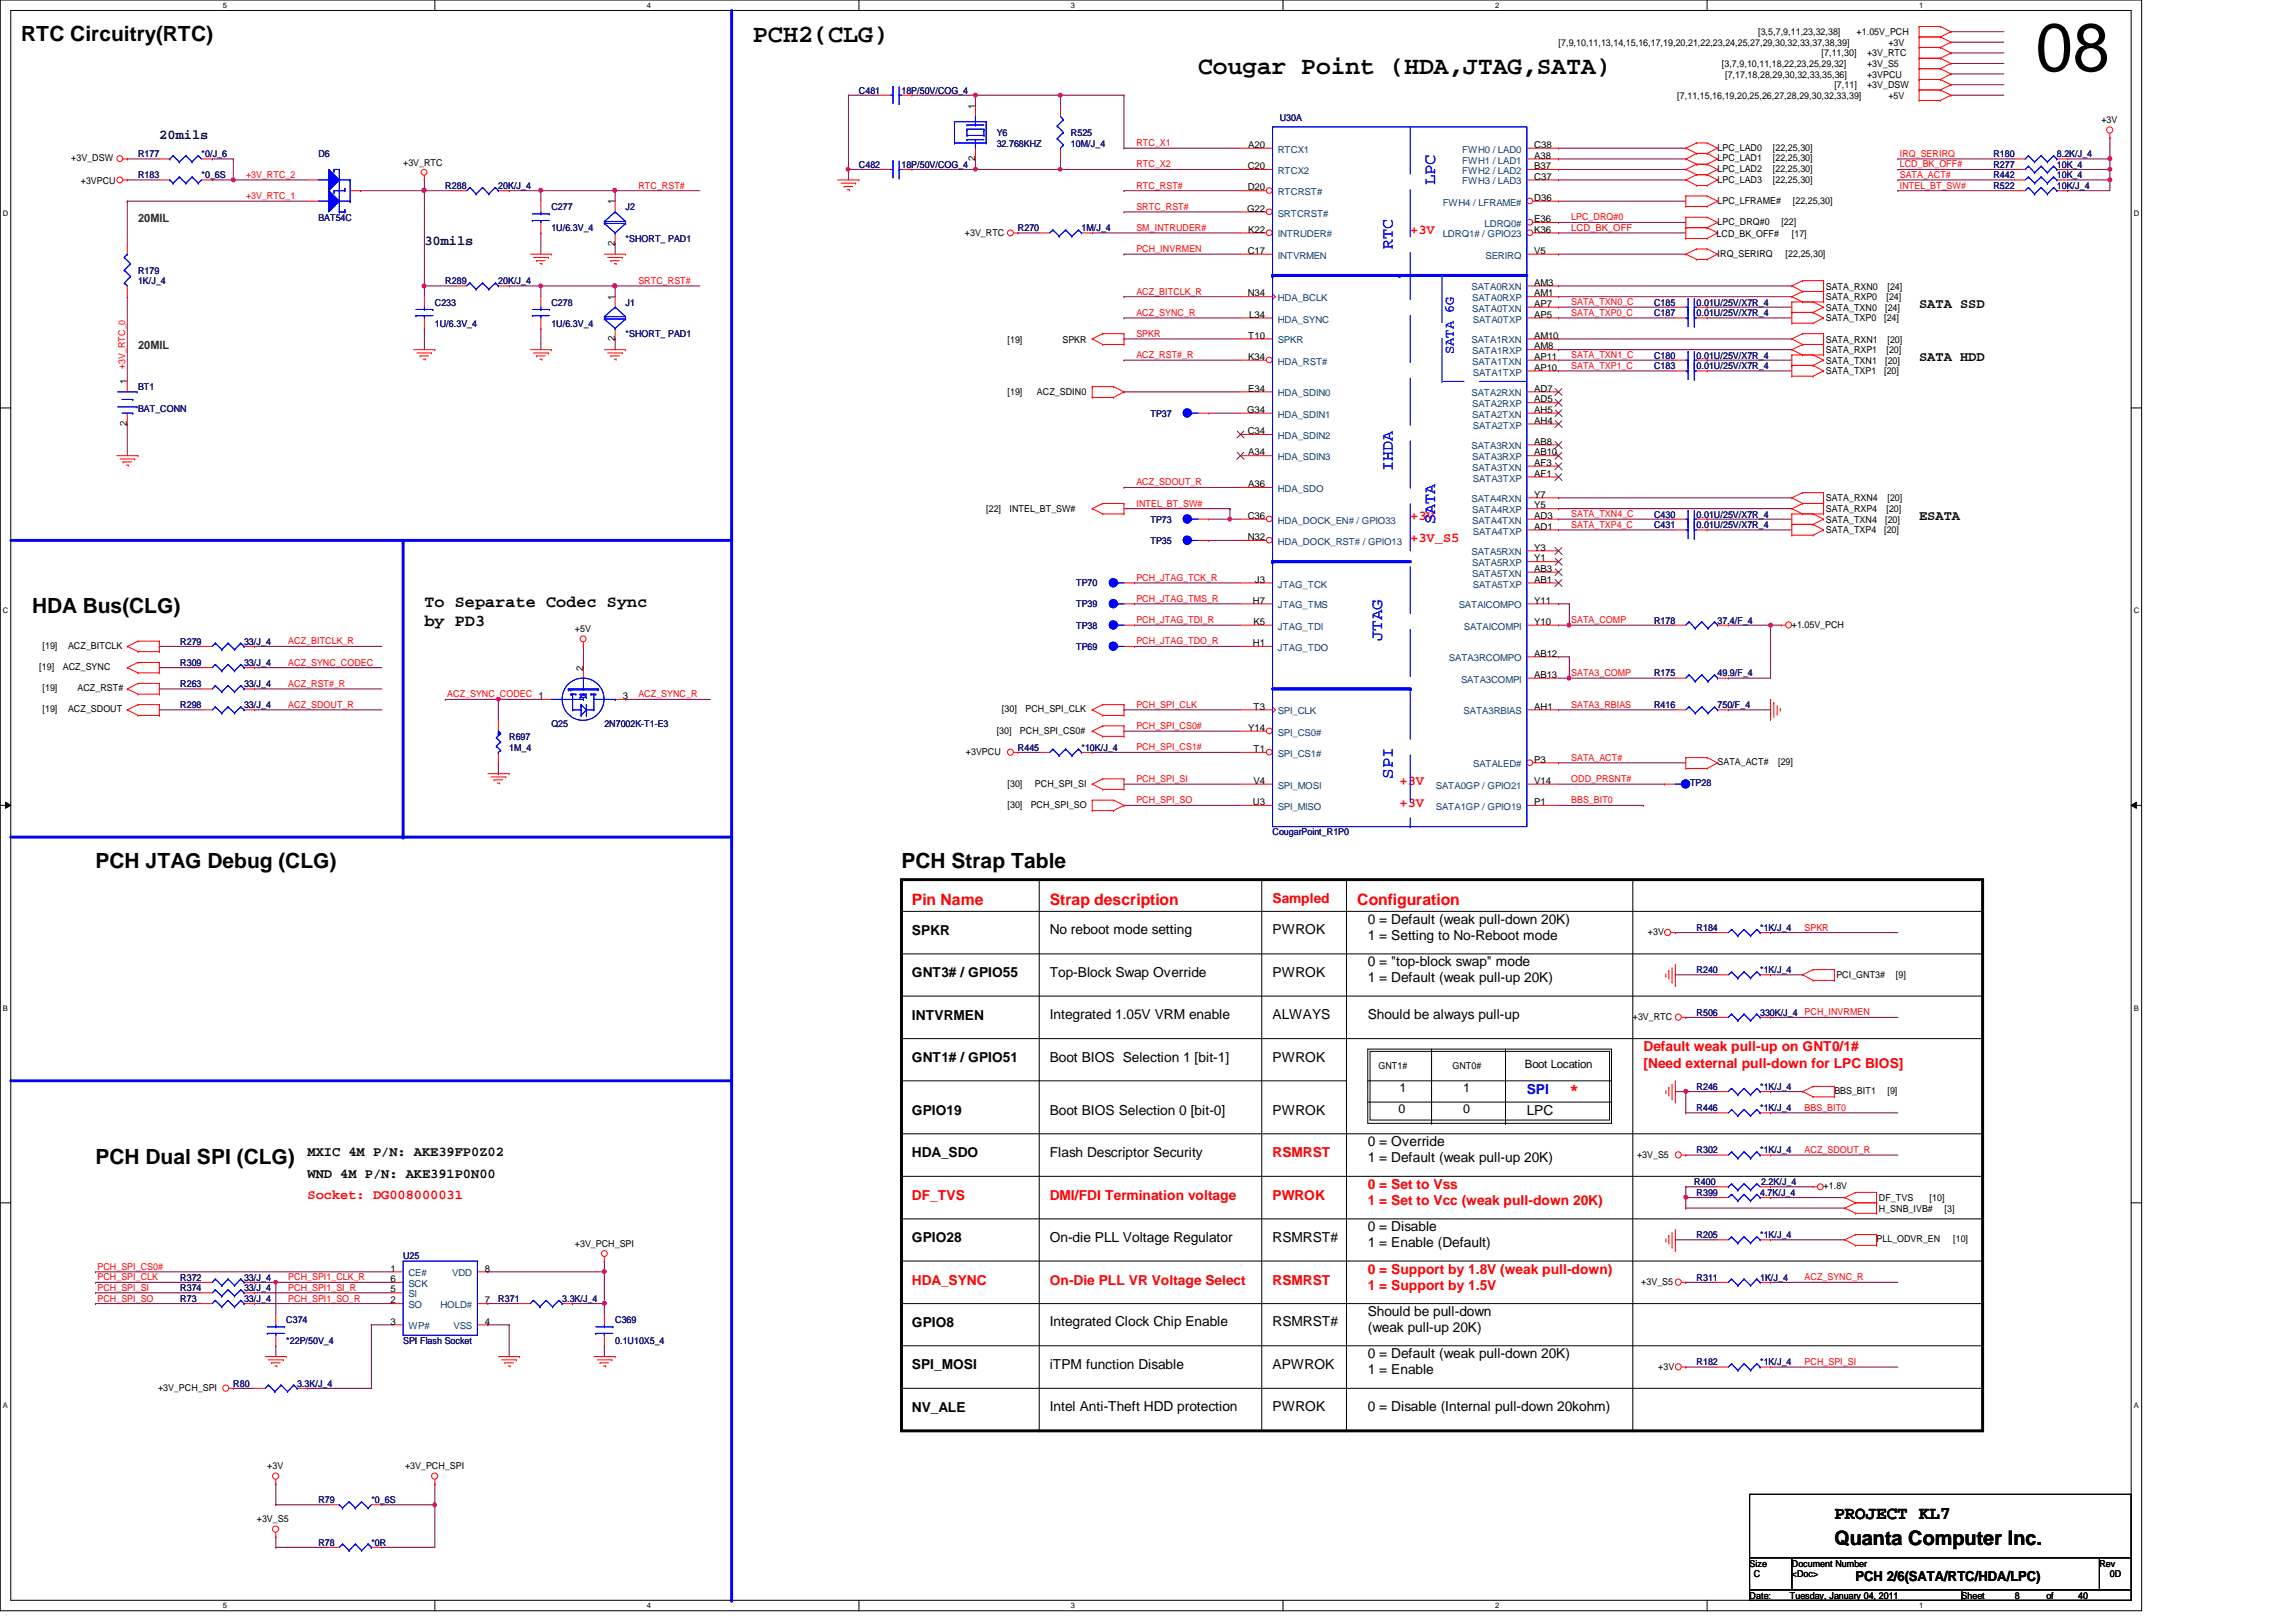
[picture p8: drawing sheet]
<svg xmlns="http://www.w3.org/2000/svg" width="297mm" height="210mm" viewBox="0 0 297 210" stroke-linecap="round" stroke-linejoin="round" font-family="sans-serif">
<defs><g id="words">
<text font-size="8.8" x="263.4" y="9.2">08</text>
<g font-size="3.3">
<text x="97.4" y="5.4">PCH2(CLG)</text>
<text x="155" y="9.6">Cougar Point (HDA,JTAG,SATA)</text>
</g>
<g font-size="2.7">
<text x="2.7" y="5.2">RTC Circuitry(RTC)</text>
<text x="4.1" y="79.3">HDA Bus(CLG)</text>
<text x="12.4" y="112.3">PCH JTAG Debug (CLG)</text>
<text x="116.6" y="112.3">PCH Strap Table</text>
<text x="12.4" y="150.7">PCH Dual SPI (CLG)</text>
</g>
<text font-size="2.6" x="237.3" y="199.9">Quanta Computer Inc.</text>
<text font-size="2.3" x="237.3" y="196.6">PROJECT KL7</text>
<g font-size="2.2" fill="#00f">
<text x="185.7" y="24" transform="rotate(-90 185.7 24)">LPC</text>
<text x="180.2" y="32.2" transform="rotate(-90 180.2 32.2)">RTC</text>
<text x="180.2" y="61" transform="rotate(-90 180.2 61)">IHDA</text>
<text x="185.7" y="67.9" transform="rotate(-90 185.7 67.9)">SATA</text>
<text x="178.8" y="83" transform="rotate(-90 178.8 83)">JTAG</text>
<text x="180.2" y="100.8" transform="rotate(-90 180.2 100.8)">SPI</text>
</g>
<g font-size="2.2">
<text x="54.9" y="78.6">To Separate Codec Sync</text>
<text x="54.9" y="81">by PD3</text>
</g>
<text font-size="2.2" fill="#f00" x="203" y="141.6">*</text>
<g font-size="2" fill="#f00">
<text x="118" y="117.1">Pin Name</text>
<text x="135.8" y="117.1">Strap description</text>
<text x="175.6" y="117.1">Configuration</text>
</g>
<g font-size="1.8" fill="#000040">
<text x="20.6" y="17.9">20mils</text>
<text x="54.9" y="31.7">30mils</text>
</g>
<g font-size="1.8" fill="#f00">
<text x="182.5" y="30.3">+3V</text>
<text x="182.5" y="67.4">+3V</text>
<text x="182.5" y="70.1">+3V_S5</text>
<text x="181.1" y="101.6">+3V</text>
<text x="181.1" y="104.4">+3V</text>
<text x="164.6" y="116.8">Sampled</text>
<text x="212.6" y="136.1">Default weak pull-up on GNT0/1#</text>
<text x="212.6" y="138.2">[Need external pull-down for LPC BIOS]</text>
<text x="164.6" y="149.8">RSMRST</text>
<text x="39.8" y="155.1">Socket: DG008000031</text>
<text x="118" y="155.2">DF_TVS</text>
<text x="135.8" y="155.2">DMI/FDI Termination voltage</text>
<text x="164.6" y="155.2">PWROK</text>
<text x="177" y="153.9">0 = Set to Vss</text>
<text x="177" y="156">1 = Set to Vcc (weak pull-down 20K)</text>
<text x="118" y="166.2">HDA_SYNC</text>
<text x="135.8" y="166.2">On-Die PLL VR Voltage Select</text>
<text x="164.6" y="166.2">RSMRST</text>
<text x="177" y="164.8">0 = Support by 1.8V (weak pull-down)</text>
<text x="177" y="167">1 = Support by 1.5V</text>
</g>
<g font-size="1.8">
<text x="248.3" y="39.9">SATA SSD</text>
<text x="248.3" y="46.8">SATA HDD</text>
<text x="248.3" y="67.4">ESATA</text>
<text x="177" y="119.5">0 = Default (weak pull-down 20K)</text>
<text x="118" y="120.9">SPKR</text>
<text x="135.8" y="120.9">No reboot mode setting</text>
<text x="164.6" y="120.9">PWROK</text>
<text x="177" y="121.6">1 = Setting to No-Reboot mode</text>
<text x="177" y="125.1">0 = &quot;top-block swap&quot; mode</text>
<text x="118" y="132">INTVRMEN</text>
<text x="118" y="126.4">GNT3# / GPIO55</text>
<text x="135.8" y="131.9">Integrated 1.05V VRM enable</text>
<text x="135.8" y="126.4">Top-Block Swap Override</text>
<text x="164.6" y="131.9">ALWAYS</text>
<text x="164.6" y="126.4">PWROK</text>
<text x="177" y="131.9">Should be always pull-up</text>
<text x="177" y="127.1">1 = Default (weak pull-up 20K)</text>
<text x="118" y="137.4">GNT1# / GPIO51</text>
<text x="135.8" y="137.4">Boot BIOS Selection 1 [bit-1]</text>
<text x="164.6" y="137.4">PWROK</text>
<text x="39.8" y="149.6">MXIC 4M P/N: AKE39FP0Z02</text>
<text x="118" y="144.3">GPIO19</text>
<text x="118" y="149.8">HDA_SDO</text>
<text x="135.8" y="144.2">Boot BIOS Selection 0 [bit-0]</text>
<text x="135.8" y="149.7">Flash Descriptor Security</text>
<text x="164.6" y="144.2">PWROK</text>
<text x="177" y="148.3">0 = Override</text>
<text x="197.5" y="144.2">LPC</text>
<text x="39.8" y="152.4">WND 4M P/N: AKE391P0N00</text>
<text x="177" y="150.4">1 = Default (weak pull-up 20K)</text>
<text x="118" y="160.7">GPIO28</text>
<text x="135.8" y="160.7">On-die PLL Voltage Regulator</text>
<text x="164.6" y="160.7">RSMRST#</text>
<text x="176.9" y="159.3">0 = Disable</text>
<text x="176.9" y="161.4">1 = Enable (Default)</text>
<text x="118" y="171.7">GPIO8</text>
<text x="135.8" y="171.7">Integrated Clock Chip Enable</text>
<text x="164.6" y="171.7">RSMRST#</text>
<text x="177" y="170.3">Should be pull-down</text>
<text x="177" y="172.3">(weak pull-up 20K)</text>
<text x="118" y="177.2">SPI_MOSI</text>
<text x="135.8" y="177.2">iTPM function Disable</text>
<text x="164.6" y="177.2">APWROK</text>
<text x="177" y="175.8">0 = Default (weak pull-down 20K)</text>
<text x="177" y="177.8">1 = Enable</text>
<text x="118" y="182.7">NV_ALE</text>
<text x="135.8" y="182.6">Intel Anti-Theft HDD protection</text>
<text x="164.6" y="182.6">PWROK</text>
<text x="177" y="182.6">0 = Disable (Internal pull-down 20kohm)</text>
<text x="240.1" y="204.6">PCH 2/6(SATA/RTC/HDA/LPC)</text>
</g>
<g font-size="1.8" fill="#00f">
<text x="188.1" y="45.8" transform="rotate(-90 188.1 45.8)">SATA 6G</text>
<text x="197.5" y="141.5">SPI</text>
</g>
<g font-size="1.6">
<text x="181.1" y="141.3">1</text>
<text x="189.3" y="141.3">1</text>
<text x="180.9" y="144.1">0</text>
<text x="189.3" y="144.1">0</text>
</g>
<g font-size="1.5" fill="#008000">
<text x="17.9" y="28.8">20MIL</text>
<text x="17.9" y="45.2">20MIL</text>
</g>
<text font-size="1.5" x="197.3" y="138.2">Boot Location</text>
<g font-size="1.2">
<text x="201.6" y="5.9">[7,9,10,11,13,14,15,16,17,19,20,21,22,23,24,25,27,29,30,32,33,37,38,39]</text>
<text x="227.5" y="4.6">[3,5,7,9,11,23,32,38]</text>
<text x="240.2" y="4.6">+1.05V_PCH</text>
<text x="244.3" y="5.9">+3V</text>
<text x="222.8" y="8.7">[3,7,9,10,11,18,22,23,25,29,32]</text>
<text x="223.2" y="10">[7,17,18,28,29,30,32,33,35,36]</text>
<text x="235.7" y="7.3">[7,11,30]</text>
<text x="237.3" y="11.4">[7,11]</text>
<text x="241.6" y="7.3">+3V_RTC</text>
<text x="241.6" y="8.7">+3V_S5</text>
<text x="241.6" y="10">+3VPCU</text>
<text x="241.6" y="11.4">+3V_DSW</text>
<text x="126.2" y="14.1" transform="rotate(-90 126.2 14.1)">1</text>
<text x="217" y="12.8">[7,11,15,16,19,20,25,26,27,28,29,30,32,33,39]</text>
<text x="244.3" y="12.8">+5V</text>
<text x="271.9" y="16">+3V</text>
<text x="9.2" y="20.9">+3V_DSW</text>
<text x="10.5" y="23.7">+3VPCU</text>
<text x="52.2" y="21.4">+3V_RTC</text>
<text x="126.2" y="20.8" transform="rotate(-90 126.2 20.8)">2</text>
<text x="161.4" y="21.9">C20</text>
<text x="161.5" y="19.1">A20</text>
<text x="198.5" y="19.1">C38</text>
<text x="198.5" y="20.5">A38</text>
<text x="198.5" y="21.9">B37</text>
<text x="198.5" y="23.2">C37</text>
<text x="222.2" y="20.9">LPC_LAD1</text>
<text x="222.2" y="22.3">LPC_LAD2</text>
<text x="222.2" y="23.6">LPC_LAD3</text>
<text x="222.2" y="19.5">LPC_LAD0</text>
<text x="229.4" y="20.9">[22,25,30]</text>
<text x="229.4" y="22.3">[22,25,30]</text>
<text x="229.4" y="23.6">[22,25,30]</text>
<text x="229.4" y="19.5">[22,25,30]</text>
<text x="79.5" y="26.5" transform="rotate(-90 79.5 26.5)">1</text>
<text x="161.3" y="27.4">G22</text>
<text x="161.4" y="24.6">D20</text>
<text x="198.5" y="26">D36</text>
<text x="198.5" y="28.7">E36</text>
<text x="222.2" y="26.4">LPC_LFRAME#</text>
<text x="222.2" y="29.1">LPC_DRQ#0</text>
<text x="230.5" y="29.1">[22]</text>
<text x="231.9" y="26.4">[22,25,30]</text>
<text x="79.5" y="31.8" transform="rotate(-90 79.5 31.8)">2</text>
<text x="124.8" y="30.5">+3V_RTC</text>
<text x="161.4" y="32.9">C17</text>
<text x="161.5" y="30.1">K22</text>
<text x="198.5" y="30.1">K36</text>
<text x="198.5" y="32.9">V5</text>
<text x="222.1" y="30.6">LCD_BK_OFF#</text>
<text x="222.2" y="33.2">IRQ_SERIRQ</text>
<text x="231" y="33.2">[22,25,30]</text>
<text x="231.8" y="30.6">[17]</text>
<text x="79.5" y="38.8" transform="rotate(-90 79.5 38.8)">1</text>
<text x="161.4" y="38.4">N34</text>
<text x="161.6" y="41.1">L34</text>
<text x="198.5" y="37">AM3</text>
<text x="198.5" y="38.4">AM1</text>
<text x="198.5" y="39.7">AP7</text>
<text x="198.5" y="41.1">AP5</text>
<text x="236.2" y="37.5">SATA_RXN0</text>
<text x="236.2" y="38.9">SATA_RXP0</text>
<text x="236.2" y="40.2">SATA_TXN0</text>
<text x="236.2" y="41.6">SATA_TXP0</text>
<text x="243.8" y="41.6">[24]</text>
<text x="243.9" y="40.2">[24]</text>
<text x="244" y="38.9">[24]</text>
<text x="244.2" y="37.5">[24]</text>
<text x="79.5" y="44.2" transform="rotate(-90 79.5 44.2)">2</text>
<text x="130.3" y="44.3">[19]</text>
<text x="137.5" y="44.3">SPKR</text>
<text x="161.5" y="46.6">K34</text>
<text x="161.5" y="43.8">T10</text>
<text x="198.5" y="43.8">AM10</text>
<text x="198.5" y="45.2">AM8</text>
<text x="198.5" y="46.6">AP11</text>
<text x="198.5" y="48">AP10</text>
<text x="236.2" y="44.3">SATA_RXN1</text>
<text x="236.2" y="45.7">SATA_RXP1</text>
<text x="236.2" y="47.1">SATA_TXN1</text>
<text x="243.9" y="47.1">[20]</text>
<text x="244" y="45.7">[20]</text>
<text x="244.2" y="44.3">[20]</text>
<text x="16.4" y="49.7" transform="rotate(-90 16.4 49.7)">1</text>
<text x="130.3" y="51.1">[19]</text>
<text x="134.2" y="51.1">ACZ_SDIN0</text>
<text x="161.3" y="53.4">G34</text>
<text x="161.5" y="50.7">E34</text>
<text x="198.5" y="50.7">AD7</text>
<text x="198.5" y="52.1">AD5</text>
<text x="198.5" y="53.4">AH5</text>
<text x="236.2" y="48.4">SATA_TXP1</text>
<text x="243.8" y="48.4">[20]</text>
<text x="16.4" y="55.1" transform="rotate(-90 16.4 55.1)">2</text>
<text x="161.4" y="56.2">C34</text>
<text x="161.5" y="58.9">A34</text>
<text x="198.5" y="54.8">AH4</text>
<text x="198.5" y="57.5">AB8</text>
<text x="198.5" y="58.9">AB10</text>
<text x="161.5" y="63">A36</text>
<text x="198.5" y="60.3">AF3</text>
<text x="198.5" y="61.7">AF1</text>
<text x="198.5" y="64.4">Y7</text>
<text x="198.5" y="65.8">Y5</text>
<text x="236.2" y="64.9">SATA_RXN4</text>
<text x="244.2" y="64.9">[20]</text>
<text x="127.6" y="66.3">[22]</text>
<text x="130.6" y="66.3">INTEL_BT_SW#</text>
<text x="161.4" y="67.1">C36</text>
<text x="161.4" y="69.9">N32</text>
<text x="198.5" y="67.1">AD3</text>
<text x="198.5" y="68.5">AD1</text>
<text x="198.5" y="71.2">Y3</text>
<text x="236.2" y="66.3">SATA_RXP4</text>
<text x="236.2" y="67.6">SATA_TXN4</text>
<text x="236.2" y="69">SATA_TXP4</text>
<text x="243.8" y="69">[20]</text>
<text x="243.9" y="67.6">[20]</text>
<text x="244" y="66.3">[20]</text>
<text x="162.3" y="75.4">J3</text>
<text x="198.5" y="72.6">Y1</text>
<text x="198.5" y="74">AB3</text>
<text x="198.5" y="75.4">AB1</text>
<text x="5.5" y="84">[19]</text>
<text x="8.8" y="84">ACZ_BITCLK</text>
<text x="74.4" y="81.8">+5V</text>
<text x="162.1" y="78.1">H7</text>
<text x="162.1" y="83.6">H1</text>
<text x="162.2" y="80.9">K5</text>
<text x="198.5" y="80.9">Y10</text>
<text x="198.5" y="78.1">Y11</text>
<text x="231.8" y="81.2">+1.05V_PCH</text>
<text x="5.1" y="86.7">[19]</text>
<text x="5.5" y="89.5">[19]</text>
<text x="8.1" y="86.7">ACZ_SYNC</text>
<text x="10" y="89.5">ACZ_RST#</text>
<text x="75.4" y="86.8" transform="rotate(-90 75.4 86.8)">2</text>
<text x="198.5" y="87.7">AB13</text>
<text x="198.5" y="85">AB12</text>
<text x="5.5" y="92.2">[19]</text>
<text x="8.8" y="92.2">ACZ_SDOUT</text>
<text x="80.6" y="90.5">3</text>
<text x="128.9" y="95">[30]</text>
<text x="129.6" y="92.2">[30]</text>
<text x="131.9" y="95">PCH_SPI_CS0#</text>
<text x="132.7" y="92.2">PCH_SPI_CLK</text>
<text x="161.5" y="94.6">Y14</text>
<text x="162.2" y="91.8">T3</text>
<text x="198.5" y="91.8">AH1</text>
<text x="125" y="97.7">+3VPCU</text>
<text x="130.3" y="101.8">[30]</text>
<text x="133.9" y="101.8">PCH_SPI_SI</text>
<text x="162.2" y="97.3">T1</text>
<text x="162.2" y="101.4">V4</text>
<text x="198.5" y="98.7">P3</text>
<text x="198.5" y="101.4">V14</text>
<text x="222.2" y="99.1">SATA_ACT#</text>
<text x="230" y="99.1">[29]</text>
<text x="130.3" y="104.6">[30]</text>
<text x="133.3" y="104.6">PCH_SPI_SO</text>
<text x="162.1" y="104.2">U3</text>
<text x="198.5" y="104.2">P1</text>
<text x="213.2" y="121">+3V</text>
<text x="211.2" y="132">+3V_RTC</text>
<text x="237.6" y="126.6">PCI_GNT3#</text>
<text x="245.3" y="126.6">[9]</text>
<text x="178.3" y="138.3">GNT1#</text>
<text x="187.9" y="138.3">GNT0#</text>
<text x="237.3" y="141.6">BBS_BIT1</text>
<text x="244.2" y="141.6">[9]</text>
<text x="211.8" y="149.8">+3V_S5</text>
<text x="235.9" y="153.9">+1.8V</text>
<text x="243.1" y="155.4">DF_TVS</text>
<text x="249.6" y="155.4">[10]</text>
<text x="74.4" y="161.3">+3V_PCH_SPI</text>
<text x="242.8" y="160.8">PLL_ODVR_EN</text>
<text x="243.1" y="156.8">H_SNB_IVB#</text>
<text x="251.6" y="156.8">[3]</text>
<text x="252.7" y="160.8">[10]</text>
<text x="50.5" y="164.5">1</text>
<text x="50.5" y="165.9">6</text>
<text x="50.5" y="167.3">5</text>
<text x="62.7" y="164.5">8</text>
<text x="212.3" y="166.3">+3V_S5</text>
<text x="50.5" y="168.7">2</text>
<text x="50.5" y="171.4">3</text>
<text x="62.7" y="171.4">4</text>
<text x="62.7" y="168.7">7</text>
<text x="214.5" y="177.2">+3V</text>
<text x="20.4" y="180">+3V_PCH_SPI</text>
<text x="34.6" y="190.1">+3V</text>
<text x="52.4" y="190.1">+3V_PCH_SPI</text>
<text x="33.2" y="197">+3V_S5</text>
<text x="226.4" y="202.7">Size</text>
<text x="231.8" y="202.7">Document Number</text>
<text x="271.6" y="202.7">Rev</text>
<text x="226.4" y="206.9">Date:</text>
<text x="226.9" y="204.1">C</text>
<text x="231.6" y="206.9">Tuesday, January 04, 2011</text>
<text x="231.8" y="204.1">&lt;Doc&gt;</text>
<text x="253.8" y="206.9">Sheet</text>
<text x="260.6" y="206.9">8</text>
<text x="264.7" y="206.9">of</text>
<text x="268.9" y="206.9">40</text>
<text x="273" y="204.1">0D</text>
</g>
<g font-size="1.2" fill="#000080">
<text x="111.1" y="12.1">C481</text>
<text x="116.6" y="12.1">18P/50V/COG_4</text>
<text x="128.9" y="17.6">Y6</text>
<text x="138.6" y="17.6">R525</text>
<text x="165.6" y="15.7">U30A</text>
<text x="17.9" y="23.1">R183</text>
<text x="17.9" y="20.3">R177</text>
<text x="26.1" y="23.1">*0_6S</text>
<text x="26.1" y="20.3">*0/J_6</text>
<text x="41.2" y="20.3">D6</text>
<text x="111.1" y="21.7">C482</text>
<text x="116.6" y="21.7">18P/50V/COG_4</text>
<text x="128.9" y="19">32.768KHZ</text>
<text x="138.6" y="19">10M/J_4</text>
<text x="257.9" y="21.7">R277</text>
<text x="257.9" y="23.1">R442</text>
<text x="257.9" y="20.3">R180</text>
<text x="266.1" y="21.7">10K_4</text>
<text x="266.1" y="23.1">10K_4</text>
<text x="266.1" y="20.3">8.2K/J_4</text>
<text x="41.2" y="28.6">BAT54C</text>
<text x="57.6" y="24.4">R288</text>
<text x="64.5" y="24.4">20K/J_4</text>
<text x="71.3" y="27.2">C277</text>
<text x="71.3" y="29.9">1U/6.3V_4</text>
<text x="80.9" y="27.2">J2</text>
<text x="131.7" y="29.9">R270</text>
<text x="139.9" y="29.9">1M/J_4</text>
<text x="257.9" y="24.4">R522</text>
<text x="266.1" y="24.4">10K/J_4</text>
<text x="17.9" y="35.4">R179</text>
<text x="80.9" y="31.3">*SHORT_ PAD1</text>
<text x="17.9" y="36.8">1K/J_4</text>
<text x="56.3" y="39.5">C233</text>
<text x="57.6" y="36.8">R289</text>
<text x="64.5" y="36.8">20K/J_4</text>
<text x="71.3" y="39.5">C278</text>
<text x="80.9" y="39.5">J1</text>
<text x="214" y="40.9">C187</text>
<text x="214" y="39.5">C185</text>
<text x="219.5" y="40.9">0.01U/25V/X7R_4</text>
<text x="219.5" y="39.5">0.01U/25V/X7R_4</text>
<text x="56.3" y="42.3">1U/6.3V_4</text>
<text x="71.3" y="42.3">1U/6.3V_4</text>
<text x="80.9" y="43.6">*SHORT_ PAD1</text>
<text x="214" y="47.8">C183</text>
<text x="214" y="46.4">C180</text>
<text x="219.5" y="47.8">0.01U/25V/X7R_4</text>
<text x="219.5" y="46.4">0.01U/25V/X7R_4</text>
<text x="17.9" y="50.5">BT1</text>
<text x="17.9" y="53.3">BAT_CONN</text>
<text x="148.8" y="53.9">TP37</text>
<text x="148.8" y="70.4">TP35</text>
<text x="148.8" y="67.6">TP73</text>
<text x="214" y="67">C430</text>
<text x="214" y="68.3">C431</text>
<text x="219.5" y="67">0.01U/25V/X7R_4</text>
<text x="219.5" y="68.3">0.01U/25V/X7R_4</text>
<text x="139.2" y="75.9">TP70</text>
<text x="23.3" y="83.4">R279</text>
<text x="31.6" y="83.4">33/J_4</text>
<text x="139.2" y="81.4">TP38</text>
<text x="139.2" y="78.6">TP39</text>
<text x="214" y="80.7">R178</text>
<text x="222.2" y="80.7">37.4/F_4</text>
<text x="23.3" y="88.9">R263</text>
<text x="23.3" y="86.1">R309</text>
<text x="31.6" y="88.9">33/J_4</text>
<text x="31.6" y="86.1">33/J_4</text>
<text x="139.2" y="84.1">TP69</text>
<text x="214" y="87.5">R175</text>
<text x="222.2" y="87.5">49.9/F_4</text>
<text x="23.3" y="91.7">R298</text>
<text x="31.6" y="91.7">33/J_4</text>
<text x="65.9" y="95.8">R697</text>
<text x="71.3" y="94.1">Q25</text>
<text x="78.2" y="94.1">2N7002K-T1-E3</text>
<text x="214" y="91.7">R416</text>
<text x="222.2" y="91.7">750/F_4</text>
<text x="65.9" y="97.2">1M_4</text>
<text x="131.7" y="97.2">R445</text>
<text x="139.9" y="97.2">*10K/J_4</text>
<text x="218.6" y="101.7">TP28</text>
<text x="164.6" y="108.1">CougarPoint_R1P0</text>
<text x="219.5" y="125.9">R240</text>
<text x="219.5" y="120.4">R184</text>
<text x="227.7" y="125.9">*1K/J_4</text>
<text x="227.7" y="120.4">*1K/J_4</text>
<text x="219.5" y="131.4">R506</text>
<text x="227.7" y="131.4">330K/J_4</text>
<text x="219.5" y="141">R246</text>
<text x="219.5" y="143.8">R446</text>
<text x="227.7" y="141">*1K/J_4</text>
<text x="227.7" y="143.8">*1K/J_4</text>
<text x="219.5" y="149.3">R302</text>
<text x="227.7" y="149.3">*1K/J_4</text>
<text x="219.2" y="153.4">R400</text>
<text x="219.5" y="154.7">R399</text>
<text x="227.7" y="154.7">4.7K/J_4</text>
<text x="227.8" y="153.4">2.2K/J_4</text>
<text x="219.5" y="160.2">R205</text>
<text x="227.7" y="160.2">*1K/J_4</text>
<text x="23.3" y="165.7">R372</text>
<text x="23.3" y="167.1">R374</text>
<text x="31.6" y="165.7">33/J_4</text>
<text x="31.6" y="167.1">33/J_4</text>
<text x="52.2" y="163">U25</text>
<text x="219.5" y="165.7">R311</text>
<text x="227.7" y="165.7">1K/J_4</text>
<text x="23.3" y="168.4">R73</text>
<text x="31.6" y="168.4">33/J_4</text>
<text x="37" y="171.2">C374</text>
<text x="37" y="173.9">*22P/50V_4</text>
<text x="52.2" y="173.9">SPI Flash Socket</text>
<text x="64.5" y="168.4">R371</text>
<text x="72.7" y="168.4">3.3K/J_4</text>
<text x="79.6" y="171.2">C369</text>
<text x="79.6" y="173.9">0.1U10X5_4</text>
<text x="30.2" y="179.5">R80</text>
<text x="38.4" y="179.5">3.3K/J_4</text>
<text x="219.5" y="176.7">R182</text>
<text x="227.7" y="176.7">*1K/J_4</text>
<text x="41.2" y="194.5">R79</text>
<text x="48" y="194.5">*0_6S</text>
<text x="41.2" y="200">R78</text>
<text x="48" y="200">*0R</text>
</g>
<g font-size="1.2" fill="#f00">
<text x="31.8" y="23">+3V_RTC_2</text>
<text x="147" y="18.9">RTC_X1</text>
<text x="147" y="21.7">RTC_X2</text>
<text x="245.8" y="20.3">IRQ_SERIRQ</text>
<text x="245.8" y="21.7">LCD_BK_OFF#</text>
<text x="245.8" y="23">SATA_ACT#</text>
<text x="31.8" y="25.8">+3V_RTC_1</text>
<text x="82.6" y="24.4">RTC_RST#</text>
<text x="147" y="29.9">SM_INTRUDER#</text>
<text x="147" y="24.4">RTC_RST#</text>
<text x="147" y="27.2">SRTC_RST#</text>
<text x="203.3" y="29.9">LCD_BK_OFF</text>
<text x="203.3" y="28.5">LPC_DRQ#0</text>
<text x="245.8" y="24.4">INTEL_BT_SW#</text>
<text x="147" y="32.6">PCH_INVRMEN</text>
<text x="82.6" y="36.7">SRTC_RST#</text>
<text x="147" y="38.1">ACZ_BITCLK_R</text>
<text x="147" y="40.9">ACZ_SYNC_R</text>
<text x="203.3" y="39.5">SATA_TXN0_C</text>
<text x="203.3" y="40.9">SATA_TXP0_C</text>
<text x="16.2" y="47.8" transform="rotate(-90 16.2 47.8)">+3V_RTC_0</text>
<text x="147" y="43.6">SPKR</text>
<text x="147" y="46.4">ACZ_RST#_R</text>
<text x="203.3" y="46.4">SATA_TXN1_C</text>
<text x="203.3" y="47.8">SATA_TXP1_C</text>
<text x="147" y="62.8">ACZ_SDOUT_R</text>
<text x="147" y="65.6">INTEL_BT_SW#</text>
<text x="203.3" y="66.9">SATA_TXN4_C</text>
<text x="203.3" y="68.3">SATA_TXP4_C</text>
<text x="147" y="77.9">PCH_JTAG_TMS_R</text>
<text x="147" y="75.2">PCH_JTAG_TCK_R</text>
<text x="37.3" y="83.4">ACZ_BITCLK_R</text>
<text x="147" y="83.4">PCH_JTAG_TDO_R</text>
<text x="147" y="80.6">PCH_JTAG_TDI_R</text>
<text x="203.3" y="80.6">SATA_COMP</text>
<text x="37.3" y="88.9">ACZ_RST#_R</text>
<text x="37.3" y="86.1">ACZ_SYNC_CODEC</text>
<text x="203.3" y="87.5">SATA3_COMP</text>
<text x="37.3" y="91.6">ACZ_SDOUT_R</text>
<text x="57.9" y="90.3">ACZ_SYNC_CODEC 1</text>
<text x="82.6" y="90.3">ACZ_SYNC_R</text>
<text x="147" y="94.4">PCH_SPI_CS0#</text>
<text x="147" y="91.6">PCH_SPI_CLK</text>
<text x="203.3" y="91.6">SATA3_RBIAS</text>
<text x="147" y="97.1">PCH_SPI_CS1#</text>
<text x="147" y="101.2">PCH_SPI_SI</text>
<text x="203.3" y="98.5">SATA_ACT#</text>
<text x="203.3" y="101.2">ODD_PRSNT#</text>
<text x="147" y="104">PCH_SPI_SO</text>
<text x="203.3" y="104">BBS_BIT0</text>
<text x="233.5" y="120.4">SPKR</text>
<text x="233.5" y="131.4">PCH_INVRMEN</text>
<text x="233.5" y="143.8">BBS_BIT0</text>
<text x="233.5" y="149.2">ACZ_SDOUT_R</text>
<text x="12.6" y="167">PCH_SPI_SI</text>
<text x="12.6" y="164.3">PCH_SPI_CS0#</text>
<text x="12.6" y="165.7">PCH_SPI_CLK</text>
<text x="37.3" y="165.7">PCH_SPI1_CLK_R</text>
<text x="37.3" y="167">PCH_SPI1_SI_R</text>
<text x="233.5" y="165.7">ACZ_SYNC_R</text>
<text x="12.6" y="168.4">PCH_SPI_SO</text>
<text x="37.3" y="168.4">PCH_SPI1_SO_R</text>
<text x="233.5" y="176.7">PCH_SPI_SI</text>
</g>
<g font-size="1.2" fill="#004080">
<text x="165.3" y="19.8">RTCX1</text>
<text x="165.3" y="22.5">RTCX2</text>
<text x="189.2" y="19.8">FWH0 / LAD0</text>
<text x="189.2" y="21.2">FWH1 / LAD1</text>
<text x="189.2" y="22.5">FWH2 / LAD2</text>
<text x="189.2" y="23.9">FWH3 / LAD3</text>
<text x="165.3" y="25.3">RTCRST#</text>
<text x="165.3" y="28">SRTCRST#</text>
<text x="186.6" y="26.6">FWH4 / LFRAME#</text>
<text x="192.1" y="29.4">LDRQ0#</text>
<text x="165.3" y="33.5">INTVRMEN</text>
<text x="165.3" y="30.7">INTRUDER#</text>
<text x="186.6" y="30.7">LDRQ1# / GPIO23</text>
<text x="192.2" y="33.5">SERIRQ</text>
<text x="165.3" y="39">HDA_BCLK</text>
<text x="165.3" y="41.7">HDA_SYNC</text>
<text x="190.4" y="37.6">SATA0RXN</text>
<text x="190.5" y="39">SATA0RXP</text>
<text x="190.5" y="40.3">SATA0TXN</text>
<text x="190.5" y="41.7">SATA0TXP</text>
<text x="165.3" y="47.2">HDA_RST#</text>
<text x="165.3" y="44.4">SPKR</text>
<text x="190.4" y="44.4">SATA1RXN</text>
<text x="190.5" y="45.8">SATA1RXP</text>
<text x="190.5" y="47.2">SATA1TXN</text>
<text x="165.3" y="51.3">HDA_SDIN0</text>
<text x="190.4" y="51.3">SATA2RXN</text>
<text x="190.5" y="52.7">SATA2RXP</text>
<text x="190.5" y="48.6">SATA1TXP</text>
<text x="165.3" y="54.1">HDA_SDIN1</text>
<text x="165.3" y="56.8">HDA_SDIN2</text>
<text x="165.3" y="59.6">HDA_SDIN3</text>
<text x="190.4" y="58.2">SATA3RXN</text>
<text x="190.5" y="54.1">SATA2TXN</text>
<text x="190.5" y="59.6">SATA3RXP</text>
<text x="190.5" y="55.5">SATA2TXP</text>
<text x="165.3" y="63.7">HDA_SDO</text>
<text x="190.4" y="65">SATA4RXN</text>
<text x="190.5" y="60.9">SATA3TXN</text>
<text x="190.5" y="62.3">SATA3TXP</text>
<text x="165.3" y="67.8">HDA_DOCK_EN# / GPIO33</text>
<text x="165.3" y="70.5">HDA_DOCK_RST# / GPIO13</text>
<text x="190.4" y="71.9">SATA5RXN</text>
<text x="190.5" y="66.4">SATA4RXP</text>
<text x="190.5" y="67.8">SATA4TXN</text>
<text x="190.5" y="69.2">SATA4TXP</text>
<text x="165.3" y="76">JTAG_TCK</text>
<text x="190.5" y="73.3">SATA5RXP</text>
<text x="190.5" y="74.6">SATA5TXN</text>
<text x="190.5" y="76">SATA5TXP</text>
<text x="165.3" y="78.7">JTAG_TMS</text>
<text x="165.3" y="81.5">JTAG_TDI</text>
<text x="188.7" y="78.7">SATAICOMPO</text>
<text x="189.4" y="81.5">SATAICOMPI</text>
<text x="165.3" y="84.2">JTAG_TDO</text>
<text x="187.4" y="85.6">SATA3RCOMPO</text>
<text x="189" y="88.3">SATA3COMPI</text>
<text x="165.3" y="92.5">SPI_CLK</text>
<text x="165.3" y="95.2">SPI_CS0#</text>
<text x="189.4" y="92.5">SATA3RBIAS</text>
<text x="165.3" y="98">SPI_CS1#</text>
<text x="190.6" y="99.3">SATALED#</text>
<text x="165.3" y="102.1">SPI_MOSI</text>
<text x="165.3" y="104.8">SPI_MISO</text>
<text x="185.8" y="102.1">SATA0GP / GPIO21</text>
<text x="185.8" y="104.8">SATA1GP / GPIO19</text>
<text x="52.8" y="165.2">CE#</text>
<text x="52.8" y="166.5">SCK</text>
<text x="52.8" y="167.9">SI</text>
<text x="58.5" y="165.2">VDD</text>
<text x="52.8" y="169.3">SO</text>
<text x="52.8" y="172">WP#</text>
<text x="57" y="169.3">HOLD#</text>
<text x="58.7" y="172">VSS</text>
</g>
<g font-size="1">
<text x="28.8" y="1">5</text>
<text x="83.7" y="1">4</text>
<text x="138.6" y="1">3</text>
<text x="193.4" y="1">2</text>
<text x="248.3" y="1">1</text>
<text x=".4" y="27.9">D</text>
<text x="276.1" y="27.9">D</text>
<text x=".4" y="79.4">C</text>
<text x="276.1" y="79.4">C</text>
<text x=".4" y="130.8">B</text>
<text x="276.1" y="130.8">B</text>
<text x=".4" y="182.2">A</text>
<text x="276.1" y="182.2">A</text>
<text x="28.8" y="208.1">5</text>
<text x="83.7" y="208.1">4</text>
<text x="138.6" y="208.1">3</text>
<text x="193.4" y="208.1">2</text>
<text x="248.3" y="208.1">1</text>
</g>
</g></defs>
<path d="M0 0h277.1v208.4h-277.1zM1.4 1.4h274.3v205.7h-274.3z" fill="none" stroke="#000" stroke-width=".13"/>
<g fill="#fff">
<path d="M28.8 .1h.6v1.1h-.6z"/>
<path d="M28.8 207.2h.6v1.1h-.6z"/>
</g>
<path d="M56.3 0v1.4M56.3 207.1v1.3" fill="none" stroke="#000" stroke-width=".13"/>
<g fill="#fff">
<path d="M83.7 .1h.5v1.1h-.5z"/>
<path d="M83.7 207.2h.5v1.1h-.5z"/>
</g>
<path d="M111.1 0v1.4M111.1 207.1v1.3" fill="none" stroke="#000" stroke-width=".13"/>
<g fill="#fff">
<path d="M138.6 .1h.5v1.1h-.5z"/>
<path d="M138.6 207.2h.5v1.1h-.5z"/>
</g>
<path d="M166 0v1.4M166 207.1v1.3" fill="none" stroke="#000" stroke-width=".13"/>
<g fill="#fff">
<path d="M193.4 .1h.6v1.1h-.6z"/>
<path d="M193.4 207.2h.6v1.1h-.6z"/>
</g>
<path d="M220.8 0v1.4M220.8 207.1v1.3" fill="none" stroke="#000" stroke-width=".13"/>
<g fill="#fff">
<path d="M248.3 .1h.5v1.1h-.5z"/>
<path d="M248.3 207.2h.5v1.1h-.5z"/>
<path d="M.4 27.1h.7v1.1h-.7z"/>
<path d="M276.1 27.1h.7v1.1h-.7z"/>
<path d="M.4 78.5h.7v1.1h-.7z"/>
<path d="M276.1 78.5h.7v1.1h-.7z"/>
</g>
<path d="M0 52.8h1.4M275.7 52.8h1.4" fill="none" stroke="#000" stroke-width=".13"/>
<g fill="#fff">
<path d="M.4 129.9h.6v1.1h-.6z"/>
<path d="M276.1 129.9h.6v1.1h-.6z"/>
</g>
<path d="M0 104.2h1.4M.7 103.8l.7 .4-.7 .4zM275.7 104.2l.7-.4v.8zM275.7 104.2h1.4" fill="none" stroke="#000" stroke-width=".13"/>
<path d="M.7 103.8l.7 .4-.7 .4zM275.7 104.2l.7-.4v.8z" fill="#000"/>
<g fill="#fff">
<path d="M.4 181.4h.6v1.1h-.6z"/>
<path d="M276.1 181.4h.6v1.1h-.6z"/>
</g>
<path d="M0 155.7h1.4M275.7 155.7h1.4" fill="none" stroke="#000" stroke-width=".13"/>
<g fill="none" stroke="#800040" stroke-width=".13">
<path d="M201.6 19.2h.1M201.6 19.2h16.5M131.7 30.1h.1M131.7 30.1h2.7M141.3 30.1h.1M141.3 30.1h19.2M145.4 38.4h.1M145.4 24.7h.1M145.4 38.4h15.1M145.4 24.7h15.1M201.6 20.6h.1M201.6 21.9h.1"/>
<path d="M201.6 23.3h.1M201.6 26h.1M201.6 32.9h.1M201.6 20.6h16.5M201.6 21.9h16.5M201.6 23.3h16.5M201.6 26h16.5M201.6 32.9h16.5M201.6 46.6h.1M201.6 48h.1M201.6 46.6h15.1M201.6 48h15.1"/>
<path d="M201.6 78.1h.1M201.6 78.1h1.4M203 78.1h.1M203 78.1v2.8M145.4 94.6h.1M145.4 94.6h15.1M229.1 80.9h.1M229.1 80.9h1.4M216.7 120.7h.1M216.7 120.7h5.5M229.1 120.7h.1M229.1 120.7h16.4"/>
</g>
<circle cx="229.1" cy="80.9" r=".26" fill="#f0f"/>
<circle cx="229.1" cy="80.9" r=".26" fill="none" stroke="#f0f" stroke-width=".13"/>
<path d="M201.6 80.9h.1M201.6 80.9h15.1M203 80.9h.1" fill="none" stroke="#800040" stroke-width=".13"/>
<circle cx="203" cy="80.9" r=".26" fill="#f0f"/>
<circle cx="203" cy="80.9" r=".26" fill="none" stroke="#f0f" stroke-width=".13"/>
<path d="M201.6 85h.1M201.6 87.8h15.1M201.6 85h1.4M203 87.8h.1M203 85h.1M203 85v2.8M223.6 87.8h.1M223.6 87.8h5.5" fill="none" stroke="#800040" stroke-width=".13"/>
<circle cx="203" cy="87.8" r=".26" fill="#f0f"/>
<circle cx="203" cy="87.8" r=".26" fill="none" stroke="#f0f" stroke-width=".13"/>
<g fill="none" stroke="#800040" stroke-width=".13">
<path d="M245.5 20.6h.1M245.5 20.6h15.1M267.5 20.6h.1M267.5 20.6h5.5M201.6 91.9h.1M201.6 98.7h.1M201.6 91.9h15.1M201.6 98.7h16.5M223.6 80.9h.1M223.6 91.9h.1M223.6 80.9h5.5M223.6 91.9h5.5"/>
<path d="M229.1 80.9h.1M229.1 80.9v6.9M201.6 104.2h11M212.6 104.2h.1"/>
</g>
<circle cx="273" cy="20.5" r=".26" fill="#f0f"/>
<circle cx="273" cy="20.5" r=".26" fill="none" stroke="#f0f" stroke-width=".13"/>
<g fill="none" stroke="#800040" stroke-width=".13">
<path d="M118 21.9h.1M126.2 20.6h.1M126.2 20.6v1.3h-8.2M145.4 32.9h.1M145.4 27.4h.1M145.4 32.9h15.1M145.4 27.4h15.1M145.4 41.1h.1M145.4 43.9h.1M145.4 46.6h.1M145.4 50.7h.1M145.4 41.1h15.1"/>
<path d="M145.4 43.9h15.1M145.4 46.6h15.1M145.4 50.7h15.1M156.4 53.5h.1M156.4 53.5h4.1M145.4 63.1h.1M145.4 63.1h15.1M156.4 69.9h.1M156.4 69.9h4.1M131.7 97.4h.1M131.7 97.4h2.7M141.3 97.4h.1"/>
<path d="M141.3 97.4h19.2M145.4 91.9h.1M145.4 91.9h15.1M145.4 101.5h.1M145.4 104.2h.1M145.4 101.5h15.1M145.4 104.2h15.1"/>
</g>
<circle cx="126.2" cy="21.9" r=".25" fill="#f0f"/>
<circle cx="126.2" cy="21.9" r=".25" fill="none" stroke="#f0f" stroke-width=".13"/>
<path d="M145.4 19.2h.1M145.4 12.3h.1M145.4 19.2h15.1M145.4 12.3v6.9M137.2 21.9h.1M137.2 21.9h23.3" fill="none" stroke="#800040" stroke-width=".13"/>
<circle cx="137.2" cy="21.9" r=".25" fill="#f0f"/>
<circle cx="137.2" cy="21.9" r=".25" fill="none" stroke="#f0f" stroke-width=".13"/>
<path d="M137.2 12.3h.1M137.2 12.3h8.2" fill="none" stroke="#800040" stroke-width=".13"/>
<circle cx="137.2" cy="12.3" r=".26" fill="#f0f"/>
<circle cx="137.2" cy="12.3" r=".26" fill="none" stroke="#f0f" stroke-width=".13"/>
<path d="M109.8 12.3h.1M109.8 12.3h4.1M109.8 21.9h.1M109.8 21.9v1.4" fill="none" stroke="#800040" stroke-width=".13"/>
<circle cx="109.7" cy="21.9" r=".25" fill="#f0f"/>
<circle cx="109.7" cy="21.9" r=".25" fill="none" stroke="#f0f" stroke-width=".13"/>
<path d="M126.2 12.3h.1M126.2 12.3h11M126.2 12.3v1.4M137.2 12.3h.1M137.2 12.3v1.4" fill="none" stroke="#800040" stroke-width=".13"/>
<circle cx="126.2" cy="12.3" r=".26" fill="#f0f"/>
<circle cx="126.2" cy="12.3" r=".26" fill="none" stroke="#f0f" stroke-width=".13"/>
<g fill="none" stroke="#800040" stroke-width=".13">
<path d="M109.8 12.3h.1M109.8 12.3v9.6M118 12.3h.1M118 12.3h8.2M16.5 23.3h.1M16.5 38.4h.1M16.5 23.3h4.1M16.5 38.4v11M27.5 23.3h.1M27.5 23.3h2.7M54.9 24.7h.1M54.9 24.7v12.3"/>
<path d="M65.9 37h.1M65.9 37h4.1M109.8 21.9h.1M109.8 21.9h4.1M126.2 21.9h.1M137.2 20.6h.1M137.2 20.6v1.3h-11M201.6 64.4h.1M201.6 65.8h.1M201.6 67.2h.1M201.6 68.6h.1M201.6 64.4h30.2"/>
<path d="M201.6 65.8h30.2M201.6 67.2h15.1M201.6 68.6h15.1M220.8 67.2h.1M220.8 68.6h.1M220.8 67.2h11M220.8 68.6h11M216.7 126.2h.1M216.7 126.2h5.5M218.1 131.7h.1M218.1 131.7h4.1M229.1 126.2h.1"/>
<path d="M229.1 131.7h.1M229.1 126.2h4.1M229.1 131.7h16.4"/>
</g>
<circle cx="54.9" cy="24.6" r=".26" fill="#f0f"/>
<circle cx="54.9" cy="24.6" r=".26" fill="none" stroke="#f0f" stroke-width=".13"/>
<path d="M54.9 37h.1M54.9 37h4.1M79.6 37h.1M79.6 37h10.9M54.9 42.5h.1M54.9 42.5v2.8" fill="none" stroke="#800040" stroke-width=".13"/>
<circle cx="79.5" cy="37" r=".26" fill="#f0f"/>
<circle cx="79.5" cy="37" r=".26" fill="none" stroke="#f0f" stroke-width=".13"/>
<path d="M70 37h9.6M79.6 37h.1" fill="none" stroke="#800040" stroke-width=".13"/>
<path d="M69.8 36.8l.1-.1 .2 .2v.3l-.2 .1-.1-.1z" fill-rule="evenodd" fill="#f0f"/>
<path d="M69.8 36.8l.1-.1 .2 .2v.3l-.2 .1-.1-.1z" fill="none" stroke="#f0f" stroke-width=".13"/>
<circle cx="79.5" cy="37" r=".26" fill="#f0f"/>
<circle cx="79.5" cy="37" r=".26" fill="none" stroke="#f0f" stroke-width=".13"/>
<path d="M54.9 24.7h.1M54.9 24.7h4.1" fill="none" stroke="#800040" stroke-width=".13"/>
<circle cx="54.9" cy="24.6" r=".26" fill="#f0f"/>
<circle cx="54.9" cy="24.6" r=".26" fill="none" stroke="#f0f" stroke-width=".13"/>
<g fill="none" stroke="#800040" stroke-width=".13">
<path d="M16.5 26h.1M16.5 26v5.5M30.2 23.3h.1M30.2 23.3h9.6M65.9 24.7h.1M65.9 24.7h13.7M70 37h.1M70 24.7h.1M70 30.1h.1M70 24.7v1.3M70 30.1v2.8M70 37v1.4"/>
<path d="M79.6 31.5h.1M79.6 24.7h.1M79.6 31.5v1.4M70 42.5h.1M70 42.5v2.8"/>
</g>
<path d="M69.8 24.4h.1l.2 .1v.3l-.2 .1-.1-.1z" fill-rule="evenodd" fill="#f0f"/>
<path d="M69.8 24.4h.1l.2 .1v.3l-.2 .1-.1-.1z" fill="none" stroke="#f0f" stroke-width=".13"/>
<circle cx="79.5" cy="24.6" r=".26" fill="#f0f"/>
<circle cx="79.5" cy="24.6" r=".26" fill="none" stroke="#f0f" stroke-width=".13"/>
<path d="M54.9 37h.1M54.9 37v1.4M79.6 24.7h.1M79.6 37h.1M79.6 24.7v1.3M79.6 37v1.4M79.6 24.7h10.9M79.6 43.9h.1M79.6 43.9v1.4" fill="none" stroke="#800040" stroke-width=".13"/>
<circle cx="54.9" cy="37" r=".26" fill="#f0f"/>
<circle cx="54.9" cy="37" r=".26" fill="none" stroke="#f0f" stroke-width=".13"/>
<path d="M16.5 20.6h.1M16.5 20.6h4.1M30.2 20.6h.1M30.2 20.6v2.7M54.9 23.3h.1M54.9 23.3v1.4" fill="none" stroke="#800040" stroke-width=".13"/>
<circle cx="30.2" cy="23.3" r=".26" fill="#f0f"/>
<circle cx="30.2" cy="23.3" r=".26" fill="none" stroke="#f0f" stroke-width=".13"/>
<g fill="none" stroke="#800040" stroke-width=".13">
<path d="M27.5 20.6h.1M27.5 20.6h2.7M159.1 67.2h.1M159.1 67.2h1.4M218.1 149.5h.1M218.1 155h.1M218.1 156.3h.1M218.1 149.5h4.1M218.1 155v1.3M218.1 156.3h20.6M218.1 155h4.1M229.1 149.5h.1"/>
<path d="M229.1 149.5h16.4"/>
</g>
<circle cx="218.1" cy="154.9" r=".26" fill="#f0f"/>
<circle cx="218.1" cy="154.9" r=".26" fill="none" stroke="#f0f" stroke-width=".13"/>
<g fill="none" stroke="#800040" stroke-width=".13">
<path d="M216.7 141.3h.1M216.7 141.3h5.5M218.1 153.6h.1M218.1 144h.1M218.1 141.3h.1M218.1 153.6h4.1M218.1 144h4.1M218.1 141.3v2.7M229.1 155h.1M229.1 153.6h.1M229.1 155h9.6M229.1 153.6h5.5"/>
<path d="M218.1 165.9h.1M218.1 165.9h4.1M229.1 160.4h.1M229.1 165.9h.1M229.1 160.4h9.6M229.1 165.9h16.4"/>
</g>
<circle cx="218.1" cy="141.2" r=".26" fill="#f0f"/>
<circle cx="218.1" cy="141.2" r=".26" fill="none" stroke="#f0f" stroke-width=".13"/>
<g fill="none" stroke="#800040" stroke-width=".13">
<path d="M20.6 83.7h.1M20.6 89.2h.1M20.6 86.4h.1M20.6 91.9h.1M20.6 83.7h5.5M20.6 89.2h5.5M20.6 86.4h5.5M20.6 91.9h5.5M32.9 83.7h.1M32.9 89.2h.1M32.9 91.9h.1M32.9 83.7h16.5"/>
<path d="M32.9 89.2h16.5M32.9 91.9h16.5M229.1 144h.1M229.1 141.3h.1M229.1 144h16.4M229.1 141.3h4.1M35.7 174.2h.1M35.7 174.2v1.4M48 171.4h.1M48 171.4h2.8M63.1 164.6h.1M63.1 164.6h15.1"/>
<path d="M65.9 171.4h.1M65.9 171.4v4.2"/>
</g>
<circle cx="78.2" cy="164.6" r=".26" fill="#f0f"/>
<circle cx="78.2" cy="164.6" r=".26" fill="none" stroke="#f0f" stroke-width=".13"/>
<g fill="none" stroke="#800040" stroke-width=".13">
<path d="M12.4 168.7h.1M12.4 168.7h13.7M30.2 179.7h.1M30.2 179.7h2.7M35.7 165.9h.1M35.7 165.9h15.1M63.1 168.7h.1M63.1 171.4h.1M63.1 168.7h4.1M63.1 171.4h2.8M78.2 174.2h.1M78.2 163.2h.1"/>
<path d="M78.2 163.2v1.4M78.2 174.2v1.4"/>
</g>
<path d="M35.5 165.8h.3l.1 .1-.1 .2-.2 .1-.1-.1z" fill-rule="evenodd" fill="#f0f"/>
<path d="M35.5 165.8h.3l.1 .1-.1 .2-.2 .1-.1-.1z" fill="none" stroke="#f0f" stroke-width=".13"/>
<path d="M32.9 168.7h.1M32.9 168.7h17.9M35.7 165.9h.1M35.7 165.9v4.2M39.8 179.7h.1M48 171.4h.1M48 171.4v8.3h-8.2M74.1 168.7h.1M74.1 168.7h4.1M78.2 164.6h.1M78.2 168.7h.1M78.2 164.6v5.5" fill="none" stroke="#800040" stroke-width=".13"/>
<circle cx="78.2" cy="168.7" r=".26" fill="#f0f"/>
<circle cx="78.2" cy="168.7" r=".26" fill="none" stroke="#f0f" stroke-width=".13"/>
<g fill="none" stroke="#800040" stroke-width=".13">
<path d="M273 17.8h.1M273 17.8v5.5M201.6 30.1h.1M201.6 28.8h.1M201.6 30.1h16.5M201.6 28.8h16.5M245.5 21.9h.1M245.5 21.9h15.1M267.5 21.9h.1M267.5 21.9h5.5M267.5 23.3h5.5M273 20.6h.1"/>
<path d="M273 23.3h.1M273 21.9h.1M201.6 43.9h.1M201.6 45.3h.1M201.6 43.9h30.2M201.6 45.3h30.2M220.8 46.6h.1M220.8 48h.1M220.8 46.6h11M220.8 48h11M146.8 78.1h.1M146.8 75.4h.1"/>
<path d="M146.8 78.1h13.7M146.8 75.4h13.7M146.8 83.7h.1M146.8 80.9h.1M146.8 83.7h13.7M146.8 80.9h13.7M12.4 167.3h.1M12.4 164.6h.1M12.4 165.9h.1M12.4 167.3h13.7M12.4 164.6h38.4M12.4 165.9h13.7"/>
<path d="M32.9 167.3h.1M32.9 165.9h.1M32.9 167.3h17.9M32.9 165.9h2.8"/>
</g>
<circle cx="273" cy="21.9" r=".25" fill="#f0f"/>
<circle cx="273" cy="21.9" r=".25" fill="none" stroke="#f0f" stroke-width=".13"/>
<g fill="none" stroke="#800040" stroke-width=".13">
<path d="M201.6 37h.1M201.6 38.4h.1M201.6 39.8h.1M201.6 37h30.2M201.6 38.4h30.2M201.6 39.8h15.1M220.8 39.8h.1M220.8 39.8h11M245.5 23.3h.1M245.5 23.3h15.1M201.6 41.1h.1M201.6 41.1h15.1"/>
<path d="M220.8 41.1h.1M220.8 41.1h11M145.4 65.8h13.7M159.1 65.8h.1M159.1 65.8v1.4M32.9 86.4h.1M32.9 86.4h16.5M64.5 90.5h.1M64.5 90.5h5.5M80.9 90.5h.1M80.9 90.5h11M216.7 160.4h.1"/>
<path d="M216.7 160.4h5.5M218.1 176.9h.1M218.1 176.9h4.1M229.1 176.9h.1M229.1 176.9h16.4"/>
</g>
<path d="M158.9 67l.2-.1 .2 .1v.4h-.2h-.2z" fill-rule="evenodd" fill="#f0f"/>
<path d="M158.9 67l.2-.1 .2 .1v.4h-.2h-.2z" fill="none" stroke="#f0f" stroke-width=".13"/>
<path d="M156.4 67.2h.1M156.4 67.2h2.7M35.7 198.9h.1M35.7 198.9v1.3M49.4 194.7h.1M49.4 194.7h6.9M35.7 200.2h.1M35.7 200.2h6.8" fill="none" stroke="#800040" stroke-width=".13"/>
<path d="M56.1 194.5h.1l.2 .1v.3l-.2 .1-.1-.1z" fill-rule="evenodd" fill="#f0f"/>
<path d="M56.1 194.5h.1l.2 .1v.3l-.2 .1-.1-.1z" fill="none" stroke="#f0f" stroke-width=".13"/>
<g fill="none" stroke="#800040" stroke-width=".13">
<path d="M245.5 24.7h.1M245.5 24.7h15.1M267.5 24.7h.1M273 23.3h.1M273 23.3v1.4h-5.5M201.6 101.5h13.7M215.3 101.5h.1M35.7 192h.1M35.7 194.7h.1M35.7 192v2.7M35.7 194.7h6.8M56.3 192h.1"/>
<path d="M56.3 194.7h.1M56.3 192v8.2h-6.9M49.4 200.2h.1"/>
</g>
<circle cx="273" cy="23.3" r=".26" fill="#f0f"/>
<circle cx="273" cy="23.3" r=".26" fill="none" stroke="#f0f" stroke-width=".13"/>
<g fill="none" stroke="#800040" stroke-width=".13">
<path d="M252.4 4.1h.1M252.4 5.5h.1M252.4 6.9h.1M252.4 8.2h.1M252.4 9.6h.1M252.4 11h.1M252.4 12.3h.1M252.4 4.1h6.8M252.4 5.5h6.8M252.4 6.9h6.8M252.4 8.2h6.8M252.4 9.6h6.8"/>
<path d="M252.4 11h6.8M252.4 12.3h6.8M16.5 26h.1M16.5 26h23.3M46.6 24.7h.1M46.6 24.7h8.3M16.5 54.9h.1M16.5 54.9v4.1M64.5 90.5h.1M64.5 90.5v2.8M75.5 83.7h.1M75.5 83.7v2.7"/>
<path d="M218.1 153.6h.1M218.1 153.6v1.4"/>
</g>
<circle cx="64.5" cy="90.5" r=".25" fill="#f0f"/>
<circle cx="64.5" cy="90.5" r=".25" fill="none" stroke="#f0f" stroke-width=".13"/>
<path d="M57.6 90.5h.1M57.6 90.5h6.9M64.5 98.7v1.4M64.5 100.1h.1" fill="none" stroke="#800040" stroke-width=".13"/>
<g fill="none" stroke="#f00" stroke-width=".13">
<path d="M218.1 19.2h.1M218.1 19.2l1.4 .7M219.5 19.9h.1M219.5 18.5h.1M219.5 19.9l-1.4 .7M219.5 19.9h1.3M219.5 18.5l-1.4 .7M219.5 18.5h1.3M220.8 19.9h.1M220.8 18.5h.1M220.8 19.9l1.4 .7M220.8 18.5l1.4 .7"/>
<path d="M222.2 19.2h.1M222.2 19.2l-1.4 .7M248.3 4.8h.1M248.3 3.4h.1M248.3 6.1h.1M248.3 7.5h.1M248.3 8.9h.1M248.3 10.3h.1M248.3 11.6h.1M248.3 13h.1M248.3 3.4h2.7M248.3 4.8h2.7"/>
<path d="M248.3 3.4v9.6M248.3 6.1h2.7M248.3 7.5h2.7M248.3 8.9h2.7M248.3 10.3h2.7M248.3 11.6h2.7M248.3 13h2.7M251 3.4h.1M251 4.8h.1M251 6.1h.1M251 7.5h.1M251 8.9h.1"/>
<path d="M251 10.3h.1M251 11.6h.1M251 13h.1M251 3.4l1.4 .7M251 4.8l1.4 .7M251 6.1l1.4 .8M251 7.5l1.4 .7M251 8.9l1.4 .7M251 10.3l1.4 .7M251 11.6l1.4 .7M252.4 4.1h.1M252.4 5.5h.1"/>
<path d="M252.4 6.9h.1M252.4 8.2h.1M252.4 9.6h.1M252.4 11h.1M252.4 12.3h.1M252.4 4.1l-1.4 .7M252.4 5.5l-1.4 .6M252.4 6.9l-1.4 .6M252.4 8.2l-1.4 .7M252.4 9.6l-1.4 .7M252.4 11l-1.4 .6M252.4 12.3l-1.4 .7"/>
<path d="M273 17.8h.1M273 17.3v.5M15.9 23.3h.6M15.9 20.6h.6M16.5 20.6h.1M16.5 23.3h.1M54.9 23.3h.1M54.9 22.7v.6M68.6 32.9h2.7M69 33.3h1.9M69.4 33.7h.1M69.4 33.7h1.1"/>
<path d="M69.8 34.1h.3M70.1 34.1h.1M70.9 33.3h.1M71.3 32.9h.1M78.2 32.9h2.7M78.6 33.3h1.9M79 33.7h.1M79 33.7h1.1M79.5 34.1h.2M79.7 34.1h.1M80.5 33.3h.1M80.9 32.9h.1"/>
<path d="M108.4 23.3h2.7M108.8 23.7h1.9M109.2 24.1h.1M109.2 24.1h1.1M109.6 24.6h.3M109.9 24.6h.1M110.7 23.7h.1M111.1 23.3h.1M131.1 30.1h.6M131.7 30.1h.1M218.1 20.6h.1M218.1 21.9h.1"/>
<path d="M218.1 23.3h.1M218.1 26.7h.1M218.1 25.4h.1M218.1 32.9h.1M218.1 29.5h.1M218.1 30.9h.1M218.1 28.1h.1M218.1 20.6l1.4 .7M218.1 21.9l1.4 .7M218.1 23.3l1.4 .7M218.1 25.4h2.7M218.1 26.7h2.7"/>
<path d="M218.1 25.4v1.3M218.1 28.1v2.8M218.1 32.9l1.4 .7M218.1 29.5h2.7M218.1 30.9h2.7M218.1 28.1h2.7M219.5 21.3h.1M219.5 22.6h.1M219.5 24h.1M219.5 32.2h.1M219.5 33.6h.1M219.5 21.3h1.3"/>
<path d="M219.5 21.3l-1.4 .6M219.5 22.6h1.3M219.5 22.6l-1.4 .7M219.5 24h1.3M219.5 32.2l-1.4 .7M219.5 32.2h1.3M219.5 33.6h1.3M220.8 21.3h.1M220.8 22.6h.1M220.8 24h.1M220.8 25.4h.1M220.8 26.7h.1"/>
<path d="M220.8 32.2h.1M220.8 33.6h.1M220.8 29.5h.1M220.8 30.9h.1M220.8 28.1h.1M220.8 21.3l1.4 .6M220.8 22.6l1.4 .7M220.8 25.4l1.4 .6M220.8 32.2l1.4 .7M220.8 29.5l1.4 .6M220.8 28.1l1.4 .7M222.2 20.6h.1"/>
<path d="M222.2 21.9h.1M222.2 23.3h.1M222.2 26h.1M222.2 32.9h.1M222.2 30.1h.1M222.2 28.8h.1M222.2 20.6l-1.4 .7M222.2 21.9l-1.4 .7M222.2 23.3l-1.4 .7M222.2 26l-1.4 .7M222.2 32.9l-1.4 .7M222.2 30.1l-1.4 .8"/>
<path d="M222.2 28.8l-1.4 .7M231.8 37h.1M231.8 38.4h.1M231.8 39.1h.1M231.8 39.1v2.7M231.8 37l1.4 .7M231.8 39.1h4.1M231.8 38.4l1.4 .7M233.2 36.3h.1M233.2 37.7h.1M233.2 39.1h.1M233.2 36.3l-1.4 .7"/>
<path d="M233.2 36.3h2.7M233.2 37.7h2.7M233.2 37.7l-1.4 .7M234.6 39.1h.1M234.6 39.1l1.3 .7M235.9 36.3h.1M235.9 37.7h.1M235.9 39.1h.1M235.9 39.8h.1M235.9 36.3v2.8M235.9 39.8l-1.3 .6M15.1 59h2.8"/>
<path d="M15.5 59.4h1.9M15.9 59.8h.1M15.9 59.8h1.1M17.4 59.4h.1M17.9 59h.1M53.5 45.3h2.8M53.9 45.7h1.9M54.4 46.1h.1M54.4 46.1h1.1M54.7 46.5h.3M55 46.5h.1M55.8 45.7h.1"/>
<path d="M56.3 45.3h.1M68.6 45.3h2.7M69 45.7h1.9M69.4 46.1h.1M69.4 46.1h1.1M69.8 46.5h.3M70.1 46.5h.1M70.9 45.7h.1M71.3 45.3h.1M78.2 45.3h2.7M78.6 45.7h1.9M79 46.1h.1"/>
<path d="M79 46.1h1.1M79.5 46.5h.2M79.7 46.5h.1M80.5 45.7h.1M80.9 45.3h.1M141.3 43.9h.1M141.3 51.4h.1M141.3 50h.1M141.3 43.9l1.4 .7M141.3 50h2.8M141.3 51.4h2.8M141.3 50v1.4"/>
<path d="M142.7 43.2h.1M142.7 44.6h.1M142.7 43.2l-1.4 .7M142.7 43.2h2.7M142.7 44.6h2.7M144.1 50h.1M144.1 51.4h.1M144.1 50l1.3 .7M145.4 43.2h.1M145.4 44.6h.1M145.4 50.7h.1M145.4 43.2v1.4"/>
<path d="M145.4 50.7l-1.3 .7M231.8 43.9h.1M231.8 45.3h.1M231.8 47.3h.1M231.8 45.9h.1M231.8 48.7h.1M231.8 40.4h.1M231.8 41.8h.1M231.8 45.9v2.8M231.8 43.9l1.4 .7M231.8 45.9h4.1M231.8 45.3l1.4 .6"/>
<path d="M231.8 47.3h2.8M231.8 48.7h2.8M231.8 40.4h2.8M231.8 41.8h2.8M233.2 43.2h.1M233.2 44.6h.1M233.2 45.9h.1M233.2 43.2h2.7M233.2 44.6h2.7M233.2 43.2l-1.4 .7M233.2 44.6l-1.4 .7M234.6 45.9h.1"/>
<path d="M234.6 47.3h.1M234.6 48.7h.1M234.6 40.4h.1M234.6 41.8h.1M234.6 45.9l1.3 .7M234.6 47.3l1.3 .7M234.6 40.4l1.3 .7M235.9 43.2h.1M235.9 44.6h.1M235.9 45.9h.1M235.9 46.6h.1M235.9 48h.1"/>
<path d="M235.9 41.1h.1M235.9 43.2v2.7M235.9 46.6l-1.3 .7M235.9 48l-1.3 .7M235.9 41.1l-1.3 .7M16.3 60.2h.3M16.6 60.2h.1M141.3 65.8h.1M141.3 65.8l1.4 .7M142.7 65.2h.1M142.7 66.5h.1M142.7 65.2h2.7"/>
<path d="M142.7 66.5h2.7M142.7 65.2l-1.4 .6M145.4 65.2h.1M145.4 66.5h.1M145.4 65.2v1.3M231.8 64.4h.1M231.8 65.8h.1M231.8 67.9h.1M231.8 66.5h.1M231.8 69.3h.1M231.8 64.4l1.4 .8M231.8 66.5h4.1"/>
<path d="M231.8 65.8l1.4 .7M231.8 67.9h2.8M231.8 66.5v2.8M231.8 69.3h2.8M233.2 63.8h.1M233.2 65.2h.1M233.2 66.5h.1M233.2 63.8l-1.4 .6M233.2 63.8h2.7M233.2 65.2h2.7M233.2 65.2l-1.4 .6M234.6 66.5h.1"/>
<path d="M234.6 67.9h.1M234.6 69.3h.1M234.6 66.5l1.3 .7M234.6 67.9l1.3 .7M235.9 63.8h.1M235.9 65.2h.1M235.9 66.5h.1M235.9 67.2h.1M235.9 68.6h.1M235.9 63.8v2.7M235.9 67.2l-1.3 .7M235.9 68.6l-1.3 .7"/>
<path d="M16.5 83.7h.1M16.5 89.2h.1M16.5 86.4h.1M16.5 91.9h.1M16.5 83.7l1.4 .6M16.5 89.2l1.4 .6M16.5 86.4l1.4 .7M16.5 91.9l1.4 .7M17.9 83h.1M17.9 84.3h.1M17.9 88.4h.1M17.9 89.8h.1"/>
<path d="M17.9 85.7h.1M17.9 87.1h.1M17.9 91.2h.1M17.9 92.6h.1M17.9 91.2h2.7M17.9 92.6h2.7M17.9 83l-1.4 .7M17.9 83h2.7M17.9 84.3h2.7M17.9 88.4l-1.4 .8M17.9 88.4h2.7M17.9 89.8h2.7"/>
<path d="M17.9 85.7l-1.4 .7M17.9 85.7h2.7M17.9 87.1h2.7M17.9 91.2l-1.4 .7M20.6 83h.1M20.6 84.3h.1M20.6 88.4h.1M20.6 89.8h.1M20.6 85.7h.1M20.6 87.1h.1M20.6 91.2h.1M20.6 92.6h.1"/>
<path d="M20.6 83v1.3M20.6 85.7v1.4M20.6 88.4v1.4M20.6 91.2v1.4M75.5 83.7h.1M75.5 83.1v.6M131.1 97.4h.6M131.7 97.4h.1M141.3 91.9h.1M141.3 94.6h.1M141.3 91.9l1.4 .7M141.3 94.6l1.4 .7"/>
<path d="M142.7 91.2h.1M142.7 92.6h.1M142.7 93.9h.1M142.7 95.3h.1M142.7 91.2l-1.4 .7M142.7 91.2h2.7M142.7 92.6h2.7M142.7 93.9l-1.4 .7M142.7 93.9h2.7M142.7 95.3h2.7M145.4 91.2h.1M145.4 92.6h.1"/>
<path d="M145.4 93.9h.1M145.4 95.3h.1M145.4 91.2v1.4M145.4 93.9v1.4M218.1 99.4h.1M218.1 98h.1M218.1 98v1.4M218.1 98h2.7M218.1 99.4h2.7M220.8 98h.1M220.8 99.4h.1M220.8 98l1.4 .7"/>
<path d="M222.2 98.7h.1M222.2 98.7l-1.4 .7M229.1 90.5h.1M229.1 90.5v2.8M229.5 90.9h.1M229.5 90.9v1.9M229.9 92.4h.1M229.9 91.3v1.1M230.3 91.7h.1M230.3 91.7v.3M230.5 80.9h.1M230.5 80.9h.5"/>
<path d="M63.1 100.1h2.8M63.5 100.5h1.9M63.9 100.9h.1M63.9 100.9h1.1M64.3 101.3h.3M64.6 101.3h.1M65.4 100.5h.1M65.9 100.1h.1M141.3 101.5h.1M141.3 104.9h.1M141.3 103.5h.1M141.3 103.5v1.4"/>
<path d="M141.3 101.5l1.4 .7M141.3 103.5h2.8M141.3 104.9h2.8M142.7 100.8h.1M142.7 102.2h.1M142.7 100.8l-1.4 .7M142.7 100.8h2.7M142.7 102.2h2.7M144.1 103.5h.1M144.1 104.9h.1M144.1 103.5l1.3 .7M145.4 100.8h.1"/>
<path d="M145.4 102.2h.1M145.4 104.2h.1M145.4 100.8v1.4M145.4 104.2l-1.3 .7M215.5 126.3h.1M215.5 126v.3M215.9 125.6h.1M215.9 125.6v1.1M216.2 120.7h.5M216.3 127.1h.1M216.3 125.2v1.9M216.7 120.7h.1"/>
<path d="M216.7 127.6h.1M216.7 124.8v2.8M216.7 139.9v2.7M217.5 131.7h.6M218.1 131.7h.1M233.2 126.2h.1M233.2 126.2l1.4 .7M234.6 125.5h.1M234.6 126.9h.1M234.6 125.5l-1.4 .7M234.6 125.5h2.7M234.6 126.9h2.7"/>
<path d="M237.3 125.5h.1M237.3 126.9h.1M237.3 125.5v1.4M215.5 141.4h.1M215.5 141.1v.3M215.9 159.9h.1M215.9 140.7h.1M215.9 140.7v1.1M215.9 159.9v1.1M216.3 142.2h.1M216.3 140.3v1.9M216.3 159.5v1.9"/>
<path d="M216.7 142.6h.1M216.7 159.1v2.7M217.5 149.5h.6M218.1 149.5h.1M233.2 141.3h.1M233.2 141.3l1.4 .6M234.6 140.6h.1M234.6 141.9h.1M234.6 153.6h.1M234.6 140.6l-1.4 .7M234.6 140.6h2.7M234.6 141.9h2.7"/>
<path d="M234.6 153.6h.5M237.3 140.6h.1M237.3 141.9h.1M237.3 140.6v1.3M238.7 155h.1M238.7 156.3h.1M238.7 155l1.4 .7M238.7 156.3l1.4 .7M240.1 154.3h.1M240.1 155.7h.1M240.1 157h.1M240.1 159.8h.1"/>
<path d="M240.1 154.3l-1.4 .7M240.1 154.3h2.7M240.1 155.7h2.7M240.1 155.7l-1.4 .6M240.1 157h2.7M240.1 159.8l-1.4 .6M240.1 159.8h2.7M242.8 154.3h.1M242.8 155.7h.1M242.8 157h.1M242.8 159.8h.1M242.8 154.3v2.7"/>
<path d="M242.8 159.8v1.4M29.6 179.7h.6M30.2 179.7h.1M34.3 175.6h2.7M34.7 176h2M35.1 176.4h.1M35.1 176.4h1.1M35.6 176.8h.2M35.8 176.8h.1M36.7 176h.1M37 175.6h.1M64.5 175.6h2.7"/>
<path d="M64.9 176h1.9M65.3 176.4h.1M65.3 176.4h1.1M65.7 176.8h.3M66 176.8h.1M66.8 176h.1M67.2 175.6h.1M76.8 175.6h2.8M77.3 176h1.9M77.6 176.4h.1M77.6 176.4h1.1M78.1 176.8h.3"/>
<path d="M78.2 163.2h.1M78.2 162.6v.6M78.4 176.8h.1M79.2 176h.1M79.6 175.6h.1M215.5 160.6h.1M215.5 160.3v.3M216.3 161.4h.1M216.7 161.8h.1M217.5 165.9h.6M217.5 176.9h.6M218.1 165.9h.1"/>
<path d="M218.1 176.9h.1M238.7 160.4h.1M238.7 160.4l1.4 .8M240.1 161.2h.1M240.1 161.2h2.7M242.8 161.2h.1M35.7 192h.1M35.7 198.9h.1M35.7 191.5v.5M35.7 198.3v.6M56.3 192h.1M56.3 191.5v.5"/>
<circle cx="272.9" cy="16.8" r=".4"/>
<circle cx="15.5" cy="20.5" r=".38"/>
<circle cx="15.5" cy="23.3" r=".38"/>
<circle cx="54.9" cy="22.3" r=".38"/>
<circle cx="130.7" cy="30.1" r=".38"/>
<circle cx="75.4" cy="82.7" r=".38"/>
<circle cx="130.7" cy="97.3" r=".39"/>
<circle cx="231.4" cy="80.9" r=".39"/>
<circle cx="215.7" cy="120.7" r=".4"/>
<circle cx="217.1" cy="131.6" r=".39"/>
<circle cx="217.1" cy="149.5" r=".39"/>
<circle cx="235.5" cy="153.6" r=".38"/>
<circle cx="29.2" cy="179.6" r=".39"/>
<circle cx="78.2" cy="162.2" r=".38"/>
<circle cx="217.1" cy="176.9" r=".39"/>
<circle cx="217.1" cy="165.9" r=".39"/>
<circle cx="35.7" cy="191" r=".4"/>
<circle cx="35.7" cy="197.9" r=".4"/>
<circle cx="56.2" cy="191" r=".4"/>
</g>
<path d="M226.4 193.4h49.3v8.2h-49.3zM226.4 201.6h5.4v4.1h-5.4zM226.4 205.7h27.4v1.4h-27.4zM231.8 201.6h39.8v4.1h-39.8zM253.8 205.7h21.9v1.4h-21.9zM271.6 201.6h4.1v4.1h-4.1z" fill="none" stroke="#000" stroke-width=".13"/>
<path d="M94.7 1.4v205.7" fill="none" stroke="#00f" stroke-width=".38"/>
<circle cx="94.7" cy="207.1" r=".19" fill="#00f"/>
<path d="M1.4 69.9h93.3" fill="none" stroke="#00f" stroke-width=".38"/>
<circle cx="94.7" cy="69.9" r=".19" fill="#00f"/>
<g fill="none" stroke="#000" stroke-width=".13">
<path d="M116.6 117.9h139.9M134.4 113.8v71.4M163.2 113.8v71.4M174.2 113.8v71.4M211.2 113.8v71.4M256.5 117.9h.1M116.6 139.9h57.6M116.6 123.4h139.9M116.6 128.9h139.9M116.6 134.4h139.9M174.2 139.9h.1M256.5 123.4h.1"/>
<path d="M256.5 128.9h.1M256.5 134.4h.1M116.6 146.7h139.9M116.6 157.7h139.9M256.5 146.7h.1M256.5 157.7h.1M116.6 174.2h139.9M116.6 163.2h139.9M116.6 168.7h139.9M256.5 174.2h.1M256.5 163.2h.1M256.5 168.7h.1"/>
<path d="M134.4 185.2h.1M163.2 185.2h.1M174.2 185.2h.1M211.2 185.2h.1"/>
</g>
<path d="M116.6 113.8h139.9v71.4h-139.9z" fill="none" stroke="#000" stroke-width=".38"/>
<path d="M1.4 139.9h93.3" fill="none" stroke="#00f" stroke-width=".38"/>
<circle cx="94.7" cy="139.9" r=".19" fill="#00f"/>
<path d="M116.6 179.7h139.9M256.5 179.7h.1" fill="none" stroke="#000" stroke-width=".13"/>
<path d="M1.4 108.3h93.3" fill="none" stroke="#00f" stroke-width=".38"/>
<circle cx="94.7" cy="108.3" r=".19" fill="#00f"/>
<path d="M176.9 135.8h31.6v9.6h-31.6zM176.9 139.9h31.6M177.2 136.1h31v8.8h-31zM185.2 135.8v9.6M194.8 135.8v9.6M208.5 139.9h.1M116.6 152.2h139.9M176.9 142.6h31.6M185.2 145.4h.1M194.8 145.4h.1M208.5 142.6h.1M256.5 152.2h.1" fill="none" stroke="#000" stroke-width=".13"/>
<path d="M52.2 69.9v38.4" fill="none" stroke="#00f" stroke-width=".38"/>
<circle cx="52.2" cy="108.3" r=".19" fill="#00f"/>
<path d="M155 69.9h1.4" fill="none" stroke="#f00" stroke-width=".13"/>
<circle cx="153.6" cy="69.9" r=".54" fill="#00f"/>
<g fill="none" stroke="#00f" stroke-width=".13">
<path d="M154.2 69.9h.1M154.2 69.9h.8"/>
<circle cx="153.6" cy="69.9" r=".54"/>
</g>
<circle cx="153.6" cy="69.9" r=".54" fill="#00f"/>
<g fill="none" stroke="#00f" stroke-width=".13">
<path d="M154.2 69.9h.1M154.2 69.9h.8"/>
<circle cx="153.6" cy="69.9" r=".54"/>
</g>
<path d="M215.3 101.5h1.4" fill="none" stroke="#f00" stroke-width=".13"/>
<circle cx="218.1" cy="101.4" r=".54" fill="#00f"/>
<g fill="none" stroke="#00f" stroke-width=".13">
<path d="M216.7 101.5h.8M217.5 101.5h.1"/>
<circle cx="218.1" cy="101.4" r=".54"/>
</g>
<circle cx="218.1" cy="101.4" r=".54" fill="#00f"/>
<g fill="none" stroke="#00f" stroke-width=".13">
<path d="M60.8 36.6h.1M60.8 36.6l-.4 .4M60.8 36.6l.8 .8M61.6 37.4h.1M62.4 36.6h.1M62.4 36.6l-.8 .8M62.4 36.6l.8 .8M63.2 37.4h.1M64.1 36.6h.1M64.1 36.6l-.9 .8M64.1 36.6l.4 .4M64.5 37h.1"/>
<path d="M115.2 21.9h.3M115.5 21.9h.1M115.5 20.8h.1M115.5 20.8v2.2M116.3 23h.1M116.3 21.9h.1M116.3 21.9h.3M116.3 20.8v2.2M262.4 21.5h.1M262.4 21.5l-.4 .4M262.4 21.5l.8 .9M263.2 22.4h.1"/>
<path d="M264.1 21.5h.1M264.1 21.5l-.9 .9M264.1 21.5l.8 .9M264.9 22.4h.1M265.7 21.5h.1M265.7 21.5l-.8 .9M265.7 21.5l.4 .4M266.1 21.9h.1M218.1 41.1h.3M218.4 41.1h.1M218.4 40h.1M218.4 40v2.2"/>
<path d="M219.2 42.2h.1M219.2 41.1h.1M219.2 41.1h.3M219.2 40v2.2M216.7 101.5h.8M217.5 101.5h.1M224 125.8h.1M224 125.8l-.4 .4M224 125.8l.8 .8M224.8 126.6h.1M225.6 125.8h.1M225.6 125.8l-.8 .8"/>
<path d="M225.6 125.8l.9 .8M226.5 126.6h.1M227.3 125.8h.1M227.3 125.8l-.8 .8M227.3 125.8l.4 .4M227.7 126.2h.1M224 154.6h.1M224 140.8h.1M224 143.6h.1M224 154.6l-.4 .4M224 154.6l.8 .8M224 140.8l-.4 .5"/>
<path d="M224 140.8l.8 .9M224 143.6l-.4 .4M224 143.6l.8 .8M224.8 155.4h.1M224.8 141.7h.1M224.8 144.4h.1M225.6 154.6h.1M225.6 140.8h.1M225.6 143.6h.1M225.6 154.6l-.8 .8M225.6 154.6l.9 .8M225.6 140.8l-.8 .9"/>
<path d="M225.6 140.8l.9 .9M225.6 143.6l-.8 .8M225.6 143.6l.9 .8M226.5 155.4h.1M226.5 141.7h.1M226.5 144.4h.1M227.3 154.6h.1M227.3 140.8h.1M227.3 143.6h.1M227.3 154.6l-.8 .8M227.3 154.6l.4 .4M227.3 140.8l-.8 .9"/>
<path d="M227.3 140.8l.4 .5M227.3 143.6l-.8 .8M227.3 143.6l.4 .4M227.7 155h.1M227.7 141.3h.1M227.7 144h.1M27.9 165.5h.1M27.9 165.5l-.4 .4M27.9 165.5l.8 .9M28.7 166.4h.1M29.5 165.5h.1M29.5 165.5l-.8 .9"/>
<path d="M29.5 165.5l.8 .9M30.3 166.4h.1M31.2 165.5h.1M31.2 165.5l-.9 .9M31.2 165.5l.4 .4M31.6 165.9h.1M34.7 179.2h.1M34.7 179.2l-.4 .5M34.7 179.2l.9 .9M36.4 179.2h.1M36.4 179.2l-.8 .9M36.4 179.2l.8 .9"/>
<path d="M38 179.2h.1M38 179.2l-.8 .9M38 179.2l.4 .5M38.4 179.7h.1M69 168.3h.1M69 168.3l-.4 .4M69 168.3l.8 .8M69.8 169.1h.1M70.7 168.3h.1M70.7 168.3l-.9 .8M70.7 168.3l.8 .8M71.5 169.1h.1"/>
<path d="M72.3 168.3h.1M72.3 168.3l-.8 .8M72.3 168.3l.4 .4M72.7 168.7h.1M224 165.5h.1M224 165.5l-.4 .4M224 165.5l.8 .9M224.8 166.4h.1M225.6 165.5h.1M225.6 165.5l-.8 .9M225.6 165.5l.9 .9M226.5 166.4h.1"/>
<path d="M227.3 165.5h.1M227.3 165.5l-.8 .9M227.3 165.5l.4 .4M227.7 165.9h.1M35.6 180.1h.1M37.2 180.1h.1M43.9 194.7h.1M43.9 194.7l.4 .5M44.3 195.2h.1M45.2 194.4h.1M45.2 194.4l.8 .8M45.2 194.4l-.9 .8"/>
<path d="M46 195.2h.1M46.8 194.4h.1M46.8 194.4l.8 .8M46.8 194.4l-.8 .8M47.6 195.2h.1M48 194.7l-.4 .5"/>
<circle cx="218.1" cy="101.4" r=".54"/>
</g>
<g fill="none" stroke="#f00" stroke-width=".13">
<path d="M59 37h1.4M64.5 37h1.4M113.9 21.9h1.3M116.6 21.9h1.4M260.6 21.9h1.4M266.1 21.9h1.4M216.7 41.1h1.4M219.5 41.1h1.3M145.4 80.9h1.4M222.2 126.2h1.4M227.7 126.2h1.4M222.2 155h1.4"/>
<path d="M222.2 141.3h1.4M222.2 144h1.4M227.7 155h1.4M227.7 141.3h1.4M227.7 144h1.4M26.1 165.9h1.4M31.6 165.9h1.3M32.9 179.7h1.4M38.4 179.7h1.4M67.2 168.7h1.4M72.7 168.7h1.4M222.2 165.9h1.4"/>
<path d="M227.7 165.9h1.4M42.5 194.7h1.4M48 194.7h1.4"/>
</g>
<circle cx="144" cy="80.9" r=".54" fill="#00f"/>
<g fill="none" stroke="#00f" stroke-width=".13">
<path d="M144.6 80.9h.1M144.6 80.9h.8"/>
<circle cx="144" cy="80.9" r=".54"/>
</g>
<circle cx="144" cy="80.9" r=".54" fill="#00f"/>
<g fill="none" stroke="#00f" stroke-width=".13">
<path d="M144.6 80.9h.1M144.6 80.9h.8"/>
<circle cx="144" cy="80.9" r=".54"/>
</g>
<path d="M160.5 19.2h4.1M160.5 21.9h4.1M160.5 32.9h4.1" fill="none" stroke="#f00" stroke-width=".13"/>
<circle cx="164.2" cy="30.1" r=".37" fill="#fff"/>
<g fill="none" stroke="#f00" stroke-width=".13">
<path d="M160.5 30.1h3.3M160.5 38.4h4.1M164.6 38l.4 .4-.4 .4M160.5 41.1h4.1"/>
<circle cx="164.2" cy="30.1" r=".37"/>
</g>
<circle cx="164.2" cy="46.6" r=".37" fill="#fff"/>
<g fill="none" stroke="#f00" stroke-width=".13">
<path d="M160.5 46.6h3.3M160.5 50.7h4.1M160.5 53.5h4.1M160.5 56.2h4.1M160.5 63.1h4.1"/>
<circle cx="164.2" cy="46.6" r=".37"/>
</g>
<path d="M160.1 55.8l.8 .9M160.9 55.8l-.9 .9" fill="none" stroke="#804000" stroke-width=".13"/>
<circle cx="197.9" cy="98.7" r=".37" fill="#fff"/>
<g fill="none" stroke="#f00" stroke-width=".13">
<path d="M197.5 19.2h4.1M197.5 20.6h4.1M197.5 21.9h4.1M197.5 23.3h4.1M198.3 98.7h3.3"/>
<circle cx="197.9" cy="98.7" r=".37"/>
</g>
<circle cx="197.9" cy="30.1" r=".37" fill="#fff"/>
<g fill="none" stroke="#f00" stroke-width=".13">
<path d="M198.3 30.1h3.3"/>
<circle cx="197.9" cy="30.1" r=".37"/>
</g>
<circle cx="197.9" cy="26" r=".37" fill="#fff"/>
<g fill="none" stroke="#f00" stroke-width=".13">
<path d="M198.3 26h3.3"/>
<circle cx="197.9" cy="26" r=".37"/>
</g>
<circle cx="197.9" cy="28.8" r=".37" fill="#fff"/>
<g fill="none" stroke="#f00" stroke-width=".13">
<path d="M198.3 28.8h3.3"/>
<circle cx="197.9" cy="28.8" r=".37"/>
</g>
<circle cx="164.2" cy="24.7" r=".37" fill="#fff"/>
<g fill="none" stroke="#f00" stroke-width=".13">
<path d="M160.5 24.7h3.3M160.5 59h4.1"/>
<circle cx="164.2" cy="24.7" r=".37"/>
</g>
<path d="M160.1 58.5l.8 .9M160.9 58.5l-.9 .9" fill="none" stroke="#804000" stroke-width=".13"/>
<circle cx="164.2" cy="67.2" r=".37" fill="#fff"/>
<g fill="none" stroke="#f00" stroke-width=".13">
<path d="M160.5 67.2h3.3"/>
<circle cx="164.2" cy="67.2" r=".37"/>
</g>
<circle cx="164.2" cy="69.9" r=".37" fill="#fff"/>
<g fill="none" stroke="#f00" stroke-width=".13">
<path d="M160.5 69.9h3.3"/>
<circle cx="164.2" cy="69.9" r=".37"/>
</g>
<circle cx="164.2" cy="27.4" r=".37" fill="#fff"/>
<g fill="none" stroke="#f00" stroke-width=".13">
<path d="M160.5 27.4h3.3M197.5 37h4.1M197.5 38.4h4.1M197.5 39.8h4.1M197.5 41.1h4.1M197.5 43.9h4.1M197.5 45.3h4.1M197.5 46.6h4.1M197.5 48h4.1M197.5 50.7h4.1M197.5 52.1h4.1M197.5 53.5h4.1"/>
<path d="M197.5 54.9h4.1M197.5 57.6h4.1M197.5 59h4.1M197.5 60.3h4.1M197.5 61.7h4.1M197.5 64.4h4.1M197.5 65.8h4.1M197.5 67.2h4.1M197.5 68.6h4.1M197.5 71.3h4.1M197.5 72.7h4.1M197.5 74h4.1"/>
<path d="M197.5 75.4h4.1M160.5 91.9h4.1M164.6 91.5l.4 .4-.4 .3M197.5 80.9h4.1"/>
<circle cx="164.2" cy="27.4" r=".37"/>
</g>
<g fill="none" stroke="#804000" stroke-width=".13">
<path d="M201.2 50.3l.9 .9M201.2 51.7l.9 .9M201.2 53l.9 .9M201.2 54.4l.9 .9M201.2 57.1l.9 .9M201.2 58.5l.9 .9M201.2 59.9l.9 .9M202.1 50.3l-.9 .9M202.1 51.7l-.9 .9M202.1 53l-.9 .9M202.1 54.4l-.9 .9M202.1 57.1l-.9 .9"/>
<path d="M202.1 58.5l-.9 .9M202.1 59.9l-.9 .9M201.2 61.3l.9 .9M201.2 70.9l.9 .9M201.2 72.3l.9 .9M201.2 73.6l.9 .9M201.2 75l.9 .9M202.1 61.3l-.9 .9M202.1 70.9l-.9 .9M202.1 72.3l-.9 .9M202.1 73.6l-.9 .9M202.1 75l-.9 .9"/>
</g>
<circle cx="164.2" cy="94.6" r=".37" fill="#fff"/>
<g fill="none" stroke="#f00" stroke-width=".13">
<path d="M160.5 94.6h3.3"/>
<circle cx="164.2" cy="94.6" r=".37"/>
</g>
<circle cx="164.2" cy="97.3" r=".37" fill="#fff"/>
<g fill="none" stroke="#f00" stroke-width=".13">
<path d="M197.5 32.9h4.1M160.5 43.9h4.1M160.5 75.4h4.1M160.5 78.1h4.1M197.5 78.1h4.1M160.5 97.4h3.3M160.5 80.9h4.1M160.5 83.7h4.1M197.5 87.8h4.1M197.5 85h4.1M197.5 91.9h4.1M160.5 101.5h4.1"/>
<path d="M160.5 104.2h4.1M197.5 101.5h4.1M197.5 104.2h4.1"/>
<circle cx="164.2" cy="97.3" r=".37"/>
</g>
<path d="M182.5 16.4v90.6M182.5 107h.1" fill="none" stroke="#fff" stroke-width=".13" stroke-dasharray="6.1 2"/>
<path d="M182.5 16.4v90.6M182.5 107h.1" fill="none" stroke="#00f" stroke-width=".13" stroke-dasharray="6.1 2"/>
<path d="M164.6 35.6h16.5" fill="none" stroke="#00f" stroke-width=".38"/>
<circle cx="164.6" cy="35.6" r=".19" fill="#00f"/>
<path d="M164.6 16.4h32.9v90.6h-32.9z" fill="none" stroke="#00f" stroke-width=".13"/>
<path d="M164.6 89.2h17.9" fill="none" stroke="#00f" stroke-width=".38"/>
<circle cx="182.5" cy="89.2" r=".19" fill="#00f"/>
<path d="M181.1 35.6h16.4" fill="none" stroke="#00f" stroke-width=".38"/>
<circle cx="181.1" cy="35.6" r=".19" fill="#00f"/>
<path d="M164.6 72.7h17.9" fill="none" stroke="#00f" stroke-width=".38"/>
<circle cx="164.6" cy="72.7" r=".19" fill="#00f"/>
<path d="M182.5 16.4v90.6M186.6 35.6v13.8M186.6 49.4h.1M197.5 49.4h-10.9M182.5 107h.1" fill="none" stroke="#fff" stroke-width=".13" stroke-dasharray="6.1 2"/>
<path d="M182.5 16.4v90.6M186.6 35.6v13.8M186.6 49.4h.1M197.5 49.4h-10.9M182.5 107h.1" fill="none" stroke="#00f" stroke-width=".13" stroke-dasharray="6.1 2"/>
<path d="M164.6 35.6h16.5" fill="none" stroke="#00f" stroke-width=".38"/>
<circle cx="164.6" cy="35.6" r=".19" fill="#00f"/>
<path d="M164.6 16.4h32.9v90.6h-32.9z" fill="none" stroke="#00f" stroke-width=".13"/>
<path d="M164.6 89.2h17.9" fill="none" stroke="#00f" stroke-width=".38"/>
<circle cx="182.5" cy="89.2" r=".19" fill="#00f"/>
<path d="M181.1 35.6h16.4" fill="none" stroke="#00f" stroke-width=".38"/>
<circle cx="181.1" cy="35.6" r=".19" fill="#00f"/>
<path d="M164.6 72.7h17.9" fill="none" stroke="#00f" stroke-width=".38"/>
<circle cx="164.6" cy="72.7" r=".19" fill="#00f"/>
<path d="M186.6 35.6v13.8M186.6 49.4h.1M197.5 49.4h-10.9" fill="none" stroke="#fff" stroke-width=".13" stroke-dasharray="6.1 2"/>
<path d="M186.6 35.6v13.8M186.6 49.4h.1M197.5 49.4h-10.9" fill="none" stroke="#00f" stroke-width=".13" stroke-dasharray="6.1 2"/>
<path d="M59 24.7h1.4M64.5 24.7h1.4M26.1 83.7h1.4M31.6 83.7h1.3M64.5 93.3v1.3M64.5 97.4v1.3M134.4 97.4h1.4M139.9 97.4h1.4" fill="none" stroke="#f00" stroke-width=".13"/>
<g fill="none" stroke="#00f" stroke-width=".13">
<path d="M60.8 24.3h.1M60.8 24.3l-.4 .4M60.8 24.3l.8 .8M61.6 25.1h.1M62.4 24.3h.1M62.4 24.3l-.8 .8M62.4 24.3l.8 .8M63.2 25.1h.1M64.1 24.3h.1M64.1 24.3l-.9 .8M64.1 24.3l.4 .4M64.5 24.7h.1"/>
<path d="M27.9 83.2h.1M27.9 83.2l-.4 .5M27.9 83.2l.8 .9M28.7 84.1h.1M29.5 83.2h.1M29.5 83.2l-.8 .9M29.5 83.2l.8 .9M30.3 84.1h.1M31.2 83.2h.1M31.2 83.2l-.9 .9M31.2 83.2l.4 .5M31.6 83.7h.1"/>
<path d="M64.2 95.5h.1M64.2 96.6h.1M64.2 95.5l.6 .5M64.2 96.6l.6 .5M64.5 97.4h.1M64.5 94.6l.3 .3M64.8 94.9h.1M64.8 96h.1M64.8 97.1h.1M64.8 94.9l-.6 .6M64.8 96l-.6 .6M64.8 97.1l-.3 .3"/>
<path d="M136.2 96.9h.1M136.2 96.9l-.4 .5M136.2 96.9l.8 .9M137 97.8h.1M137.9 96.9h.1M137.9 96.9l-.9 .9M137.9 96.9l.8 .9M138.7 97.8h.1M139.5 96.9h.1M139.5 96.9l-.8 .9M139.5 96.9l.4 .5M139.9 97.4h.1"/>
</g>
<path d="M64.5 94.6l.3 .3-.3 .3 .3-.3-.3 .3z" fill-rule="evenodd" fill="#00f"/>
<g fill="none" stroke="#00f" stroke-width=".13">
<path d="M64.2 95.5h.1M64.2 96.6h.1M64.2 95.5l.6 .5M64.2 96.6l.6 .5M64.5 94.6l.3 .3-.3 .3 .3-.3-.3 .3zM64.5 97.4h.1M64.5 94.6l.3 .3M64.8 94.9h.1M64.8 96h.1M64.8 97.1h.1M64.8 94.9l-.6 .6M64.8 96l-.6 .6"/>
<path d="M64.8 97.1l-.3 .3"/>
</g>
<path d="M64.5 94.6l.3 .3-.3 .3 .3-.3-.3 .3z" fill-rule="evenodd" fill="#00f"/>
<path d="M64.5 94.6l.3 .3-.3 .3 .3-.3-.3 .3zM52.2 163.2h9.6v9.6h-9.6z" fill="none" stroke="#00f" stroke-width=".13"/>
<path d="M145.4 78.1h1.4M50.8 164.6h1.4M50.8 165.9h1.4M50.8 167.3h1.4M50.8 168.7h1.4M50.8 171.4h1.4M61.8 164.6h1.3M61.8 168.7h1.3M61.8 171.4h1.3" fill="none" stroke="#f00" stroke-width=".13"/>
<circle cx="144" cy="78.1" r=".54" fill="#00f"/>
<g fill="none" stroke="#00f" stroke-width=".13">
<path d="M144.6 78.1h.1M144.6 78.1h.8"/>
<circle cx="144" cy="78.1" r=".54"/>
</g>
<circle cx="144" cy="78.1" r=".54" fill="#00f"/>
<g fill="none" stroke="#00f" stroke-width=".13">
<path d="M144.6 78.1h.1M144.6 78.1h.8"/>
<circle cx="144" cy="78.1" r=".54"/>
</g>
<path d="M155 53.5h1.4" fill="none" stroke="#f00" stroke-width=".13"/>
<circle cx="153.6" cy="53.4" r=".54" fill="#00f"/>
<g fill="none" stroke="#00f" stroke-width=".13">
<path d="M154.2 53.5h.1M154.2 53.5h.8"/>
<circle cx="153.6" cy="53.4" r=".54"/>
</g>
<circle cx="153.6" cy="53.4" r=".54" fill="#00f"/>
<g fill="none" stroke="#00f" stroke-width=".13">
<path d="M154.2 53.5h.1M154.2 53.5h.8M224 120.3h.1M224 120.3l-.4 .4M224 120.3l.8 .8M224.8 121.1h.1M225.6 120.3h.1M225.6 120.3l-.8 .8M225.6 120.3l.9 .8M226.5 121.1h.1M227.3 120.3h.1M227.3 120.3l-.8 .8"/>
<path d="M227.3 120.3l.4 .4M227.7 120.7h.1"/>
<circle cx="153.6" cy="53.4" r=".54"/>
</g>
<path d="M145.4 75.4h1.4M222.2 120.7h1.4M227.7 120.7h1.4" fill="none" stroke="#f00" stroke-width=".13"/>
<circle cx="144" cy="75.4" r=".54" fill="#00f"/>
<g fill="none" stroke="#00f" stroke-width=".13">
<path d="M144.6 75.4h.1M144.6 75.4h.8"/>
<circle cx="144" cy="75.4" r=".54"/>
</g>
<circle cx="144" cy="75.4" r=".54" fill="#00f"/>
<g fill="none" stroke="#00f" stroke-width=".13">
<path d="M115.2 12.3h.3M115.5 12.3h.1M115.5 11.2h.1M115.5 11.2v2.2M116.3 13.4h.1M116.3 12.3h.1M116.3 12.3h.3M116.3 11.2v2.2M136.8 16.3h.1M136.8 17.9h.1M136.8 16.3l.8 .8M136.8 17.9l.8 .9"/>
<path d="M137.2 19.2h.1M137.2 15.1l.4 .4M137.6 15.5h.1M137.6 17.1h.1M137.6 18.8h.1M137.6 15.5l-.8 .8M137.6 17.1l-.8 .8M137.6 18.8l-.4 .4M16.1 36.6h.1M16.1 35h.1M16.1 33.3h.1M16.1 36.6l.4 .4"/>
<path d="M16.1 35l.8 .8M16.1 33.3l.8 .8M16.5 32.9h.1M16.5 32.9l-.4 .4M16.9 35.8h.1M16.9 34.1h.1M16.9 35.8l-.8 .8M16.9 34.1l-.8 .9M54.9 39.8v.2M70 39.8v.2M262.4 22.9h.1M262.4 24.3h.1"/>
<path d="M262.4 22.9l-.4 .4M262.4 22.9l.8 .8M262.4 24.3l-.4 .4M262.4 24.3l.8 .8M263.2 23.7h.1M263.2 25.1h.1M264.1 22.9h.1M264.1 24.3h.1M264.1 22.9l-.9 .8M264.1 22.9l.8 .8M264.1 24.3l-.9 .8M264.1 24.3l.8 .8"/>
<path d="M264.9 23.7h.1M264.9 25.1h.1M265.7 22.9h.1M265.7 24.3h.1M265.7 22.9l-.8 .8M265.7 22.9l.4 .4M265.7 24.3l-.8 .8M265.7 24.3l.4 .4M266.1 23.3h.1M266.1 24.7h.1M15.2 50.7h2.5M15.2 52.7h2.5"/>
<path d="M15.8 53.5h1.4M15.8 51.7h1.4M17.2 53.5h.1M17.2 51.7h.1M17.7 50.7h.1M17.7 52.7h.1M53.8 40.9h.1M53.8 40.9h2.2M53.8 40h2.2M54.9 40h.1M54.9 40.9h.1M54.9 40.9v.2"/>
<path d="M56 40h.1M68.9 40.9h.1M68.9 40.9h2.2M68.9 40h2.2M70 40h.1M70 40.9h.1M70 40.9v.2M71.1 40h.1M144.6 75.4h.1M144.6 75.4h.8M218.1 67.2h.3M218.4 67.2h.1"/>
<path d="M218.4 66.1h.1M218.4 66.1v2.2M219.2 68.3h.1M219.2 67.2h.1M219.2 67.2h.3M219.2 66.1v2.2M27.9 91.5h.1M27.9 91.5l-.4 .4M27.9 91.5l.8 .8M28.7 92.3h.1M29.5 91.5h.1M29.5 91.5l-.8 .8"/>
<path d="M29.5 91.5l.8 .8M30.3 92.3h.1M31.2 91.5h.1M31.2 91.5l-.9 .8M31.2 91.5l.4 .4M31.6 91.9h.1M223.6 153.6h.1M224 149.1h.1M224 153.2h.1M224 149.1l-.4 .4M224 149.1l.8 .8M224 153.2l.8 .8"/>
<path d="M224 153.2l-.4 .4M224.8 149.9h.1M224.8 154h.1M225.6 149.1h.1M225.6 153.2h.1M225.6 149.1l-.8 .8M225.6 149.1l.9 .8M225.6 153.2l.9 .8M225.6 153.2l-.8 .8M226.5 149.9h.1M226.5 154h.1M227.3 149.1h.1"/>
<path d="M227.3 153.2h.1M227.3 149.1l-.8 .8M227.3 149.1l.4 .4M227.3 153.2l.4 .4M227.3 153.2l-.8 .8M227.7 149.5h.1M27.9 168.3h.1M27.9 168.3l-.4 .4M27.9 168.3l.8 .8M28.7 169.1h.1M29.5 168.3h.1M29.5 168.3l-.8 .8"/>
<path d="M29.5 168.3l.8 .8M30.3 169.1h.1M31.2 168.3h.1M31.2 168.3l-.9 .8M31.2 168.3l.4 .4M31.6 168.7h.1M44.3 199.8h.1M44.3 199.8l-.4 .4M44.3 199.8l.9 .9M46 199.8h.1M46 199.8l-.8 .9M46 199.8l.8 .9"/>
<path d="M47.6 199.8h.1M47.6 199.8l-.8 .9M47.6 199.8l.4 .4M45.2 200.7h.1M46.8 200.7h.1M48 200.2h.1"/>
<circle cx="144" cy="75.4" r=".54"/>
</g>
<g fill="none" stroke="#f00" stroke-width=".13">
<path d="M113.9 12.3h1.3M116.6 12.3h1.4M137.2 13.7v1.4M137.2 19.2v1.4M16.5 31.5v1.4M16.5 37v1.4M54.9 38.4v1.4M70 38.4v1.4M260.6 23.3h1.4M260.6 24.7h1.4M266.1 23.3h1.4M266.1 24.7h1.4"/>
<path d="M16.5 49.4v1.3M16.5 53.5v1.4M54.9 41.1v1.4M70 41.1v1.4M155 67.2h1.4M216.7 67.2h1.4M219.5 67.2h1.3M26.1 91.9h1.4M31.6 91.9h1.3M222.2 149.5h1.4M222.2 153.6h1.4M227.7 149.5h1.4"/>
<path d="M227.7 153.6h1.4M26.1 168.7h1.4M31.6 168.7h1.3M42.5 200.2h1.4M48 200.2h1.4"/>
</g>
<circle cx="153.6" cy="67.2" r=".54" fill="#00f"/>
<g fill="none" stroke="#00f" stroke-width=".13">
<path d="M154.2 67.2h.1M154.2 67.2h.8"/>
<circle cx="153.6" cy="67.2" r=".54"/>
</g>
<circle cx="153.6" cy="67.2" r=".54" fill="#00f"/>
<g fill="none" stroke="#00f" stroke-width=".13">
<path d="M22 23.3h.1M22 23.3l.4 .4M22.4 23.7h.1M23.2 22.9h.1M23.2 22.9l.8 .8M23.2 22.9l-.8 .8M24 23.7h.1M24.8 22.9h.1M24.8 22.9l.9 .8M24.8 22.9l-.8 .8M25.7 23.7h.1M26.1 23.3l-.4 .4"/>
<path d="M136.2 29.8h.1M136.2 29.8l-.4 .3M136.2 29.8l.8 .8M137 30.6h.1M137.9 29.8h.1M137.9 29.8l-.9 .8M137.9 29.8l.8 .8M138.7 30.6h.1M139.5 29.8h.1M139.5 29.8l-.8 .8M139.5 29.8l.4 .3M139.9 30.1h.1"/>
<path d="M154.2 67.2h.1M154.2 67.2h.8M77.1 172.6h.1M77.1 172.6h2.2M77.1 171.7h2.2M78.2 171.7h.1M78.2 172.6h.1M78.2 171.4v.3M78.2 172.6v.2M79.3 171.7h.1M224 160.1h.1M224 160.1l-.4 .3"/>
<path d="M224 160.1l.8 .8M224.8 160.9h.1M225.6 160.1h.1M225.6 160.1l-.8 .8M225.6 160.1l.9 .8M226.5 160.9h.1M227.3 160.1h.1M227.3 160.1l-.8 .8M227.3 160.1l.4 .3M227.7 160.4h.1"/>
<circle cx="153.6" cy="67.2" r=".54"/>
</g>
<path d="M20.6 23.3h1.4M26.1 23.3h1.4M39.8 23.3h1.4M39.8 26h1.4M45.3 24.7h1.3M134.4 30.1h1.4M139.9 30.1h1.4M78.2 170.1v1.3M78.2 172.8v1.4M222.2 160.4h1.4M227.7 160.4h1.4" fill="none" stroke="#f00" stroke-width=".13"/>
<path d="M42.5 21.9l1.4 1.4-1.4 1.4z" fill="#00f"/>
<g fill="none" stroke="#00f" stroke-width=".13">
<path d="M41.2 23.3h1.3M42.5 21.9l1.4 1.4-1.4 1.4zM42.5 23.3h.1M43.2 21.9h.1M43.2 22.2h.1M43.2 21.9h.7v2.8M43.2 21.9v.3M43.9 24.7h.1M43.9 23.3h1.4M43.9 24.7h.7M44.6 24.7h.1M44.6 24.4h.1"/>
<path d="M44.6 24.4v.3M45.3 23.3h.1"/>
</g>
<path d="M42.5 24.7l1.4 1.3-1.4 1.4z" fill="#00f"/>
<g fill="none" stroke="#00f" stroke-width=".13">
<path d="M41.2 26h1.3M42.5 24.7l1.4 1.3-1.4 1.4zM42.5 26h.1M43.2 24.7h.1M43.2 24.9h.1M43.2 24.7h.7v2.7M43.2 24.7v.2M43.9 27.4h.1M43.9 26h1.4M43.9 27.4h.7M44.6 27.4h.1M44.6 27.1h.1"/>
<path d="M44.6 27.1v.3M45.3 26h.1M45.3 23.3v2.7"/>
</g>
<path d="M42.5 21.9l1.4 1.4-1.4 1.4z" fill="#00f"/>
<g fill="none" stroke="#00f" stroke-width=".13">
<path d="M41.2 23.3h1.3M42.5 21.9l1.4 1.4-1.4 1.4zM42.5 23.3h.1M43.2 21.9h.1M43.2 22.2h.1M43.2 21.9h.7v2.8M43.2 21.9v.3M43.9 24.7h.1M43.9 23.3h1.4M43.9 24.7h.7M44.6 24.7h.1M44.6 24.4h.1"/>
<path d="M44.6 24.4v.3M45.3 23.3h.1"/>
</g>
<path d="M42.5 24.7l1.4 1.3-1.4 1.4z" fill="#00f"/>
<g fill="none" stroke="#00f" stroke-width=".13">
<path d="M41.2 26h1.3M42.5 24.7l1.4 1.3-1.4 1.4zM42.5 26h.1M43.2 24.7h.1M43.2 24.9h.1M43.2 24.7h.7v2.7M43.2 24.7v.2M43.9 27.4h.1M43.9 26h1.4M43.9 27.4h.7M44.6 27.4h.1M44.6 27.1h.1"/>
<path d="M44.6 27.1v.3M45.3 26h.1M45.3 23.3v2.7M78.2 28.7h.1M78.2 28.9h.1M78.2 28.7h2.7M78.2 28.9h2.7M78.2 28.9l1.4 1.2M78.4 28.7h.1M79.6 27.4h.1M79.6 30.1h.1M79.6 39.8h.1"/>
<path d="M79.6 27.4l1.3 1.3M79.6 27.4l-1.4 1.3M79.6 39.8l1.3 1.2M79.6 39.8l-1.4 1.2M80.9 28.7h.1M80.9 28.9h.1M80.9 28.9l-1.3 1.2M218.1 39.8h.3M218.4 39.8h.1M218.4 38.7h.1M218.4 38.7v2.2M219.2 39.8h.1"/>
<path d="M219.2 39.8h.3M219.2 38.7v2.2M78.2 41h.1M78.2 41.3h.1M78.2 41h2.7M78.2 41.3h2.7M78.2 41.3l1.4 1.2M78.4 41h.1M79.6 42.5h.1M80.9 41h.1M80.9 41.3h.1M80.9 41.3l-1.3 1.2"/>
<path d="M218.1 48h.3M218.1 46.6h.3M218.4 48h.1M218.4 46.9h.1M218.4 46.6h.1M218.4 45.5h.1M218.4 45.5v3.6M219.2 40.9h.1M219.2 49.1h.1M219.2 48h.1M219.2 47.7h.1M219.2 46.6h.1"/>
<path d="M219.2 45.5v3.6M219.2 48h.3M219.2 46.6h.3M27.9 88.7h.1M27.9 88.7l-.4 .5M27.9 88.7l.8 .8M28.7 89.5h.1M29.5 88.7h.1M29.5 88.7l-.8 .8M29.5 88.7l.8 .8M30.3 89.5h.1M31.2 88.7h.1"/>
<path d="M31.2 88.7l-.9 .8M31.2 88.7l.4 .5M31.6 89.2h.1M71.3 90.5h4.2M73.5 89.3h.1M73.5 89.2h.1M73.5 89.2h3.9v.1M73.5 89.3h3.9M73.5 89.2v.1M73.7 89.2h.1M73.8 89.3h.1M73.8 89.8h.1"/>
<path d="M73.8 89.8h.7M74 89.8h.1M74.1 91.9h.1M74.1 89.8h.1M74.1 91.9h1.1M74.1 89.8v2.1M74.5 89.8h.1M75.1 90.3h.1M75.1 89.8h.1M75.1 90.3h.8M75.1 89.8h.8M75.2 91.9h.1"/>
<path d="M75.2 92.6h.1M75.2 91.3h.1M75.2 91.2h.1M75.2 91.5h.1M75.2 90.1h.1M75.2 91.2v1.4M75.2 91.2l.7 .7M75.2 90.1l-.1 .2M75.5 90.5h.1M75.5 89.2h.1M75.5 89.8h.1M75.5 90.3h.1"/>
<path d="M75.5 87.8v1.4M75.5 90.3v.2M75.5 89.8l-.3 .3M75.5 89.8l.4 .5M75.9 91.9h.1M75.9 90.3h.1M75.9 89.8h.1M75.9 92.6h.1M75.9 91.2h.1M75.9 91.9h.9M75.9 91.9l-.7 .7M75.9 91.2v1.4"/>
<path d="M76.4 89.8h.1M76.4 89.8h.7M76.6 89.8h.1M76.8 89.8h.1M76.8 91.9h.1M76.8 90.5h2.8M76.8 89.8v2.1M77.1 89.8h.1M77.4 89.3h.1M79.6 90.5h.1M218.5 87.3h.1M218.5 87.3l-.4 .5"/>
<path d="M218.5 87.3l.8 .9M219.3 88.2h.1M220.2 87.3h.1M220.2 87.3l-.9 .9M220.2 87.3l.8 .9M221 88.2h.1M221.8 87.3h.1M221.8 87.3l-.8 .9M221.8 87.3l.4 .5M222.2 87.8h.1M27.9 166.9h.1M27.9 166.9l-.4 .4"/>
<path d="M27.9 166.9l.8 .8M28.7 167.7h.1M29.5 166.9h.1M29.5 166.9l-.8 .8M29.5 166.9l.8 .8M30.3 167.7h.1M31.2 166.9h.1M31.2 166.9l-.9 .8M31.2 166.9l.4 .4M31.6 167.3h.1M224 176.5h.1M224 176.5l-.4 .4"/>
<path d="M224 176.5l.8 .8M224.8 177.3h.1M225.6 176.5h.1M225.6 176.5l-.8 .8M225.6 176.5l.9 .8M226.5 177.3h.1M227.3 176.5h.1M227.3 176.5l-.8 .8M227.3 176.5l.4 .4M227.7 176.9h.1"/>
<circle cx="75.4" cy="90.5" r="2.72"/>
</g>
<g fill="none" stroke="#f00" stroke-width=".13">
<path d="M79.6 26v1.4M79.6 30.1v1.4M79.6 38.4v1.4M216.7 39.8h1.4M219.5 39.8h1.3M79.6 42.5v1.4M216.7 48h1.4M216.7 46.6h1.4M219.5 48h1.3M219.5 46.6h1.3M26.1 89.2h1.4M31.6 89.2h1.3"/>
<path d="M70 90.5h1.3M75.5 86.4v1.4M79.6 90.5h1.3M145.4 83.7h1.4M216.7 87.8h1.4M222.2 87.8h1.4M26.1 167.3h1.4M31.6 167.3h1.3M222.2 176.9h1.4M227.7 176.9h1.4"/>
</g>
<circle cx="144" cy="83.6" r=".54" fill="#00f"/>
<g fill="none" stroke="#00f" stroke-width=".13">
<path d="M144.6 83.7h.1M144.6 83.7h.8"/>
<circle cx="144" cy="83.6" r=".54"/>
</g>
<circle cx="144" cy="83.6" r=".54" fill="#00f"/>
<g fill="none" stroke="#00f" stroke-width=".13">
<path d="M123.5 18.5h.1M123.5 15.9h.1M123.5 15.7h.1M123.5 18.5h4.1M123.5 15.7v2.8M123.5 15.7h4.1M125.1 17.5h.1M125.1 16.7h.1M125.1 18.1h.1M125.1 16.2h.1M125.1 17.5h2.2M125.1 16.7v.8"/>
<path d="M125.1 16.7h2.2M125.1 18.1h2.2M125.1 16.2h2.2M126.2 18.1h.1M126.2 16.2h.1M126.2 15.1v1.1M126.2 18.1v1.1M127.3 17.5h.1M127.3 16.7h.1M127.3 16.7v.8M127.6 18.5h.1M127.6 15.7h.1"/>
<path d="M127.6 15.7v2.8M22 20.6h.1M22.4 20.2h.1M22.4 20.2l.8 .8M22.4 20.2l-.4 .4M23.2 21h.1M24 20.2h.1M24 20.2l.8 .8M24 20.2l-.8 .8M24.8 21h.1M25.7 20.2h.1M25.7 20.2l.4 .4"/>
<path d="M25.7 20.2l-.9 .8M68.9 28.5h.1M68.9 28.5h2.2M68.9 27.7h2.2M70 27.7h.1M70 28.5h.1M70 27.4v.3M70 28.5v.3M71.1 27.7h.1M262.4 20.2h.1M262.4 20.2l-.4 .4M262.4 20.2l.8 .8"/>
<path d="M263.2 21h.1M264.1 20.2h.1M264.1 20.2l-.9 .8M264.1 20.2l.8 .8M264.9 21h.1M265.7 20.2h.1M265.7 20.2l-.8 .8M265.7 20.2l.4 .4M266.1 20.6h.1M218.1 68.6h.3M218.4 68.6h.1M218.4 67.5h.1"/>
<path d="M218.4 67.5v2.2M219.2 69.7h.1M219.2 68.6h.1M219.2 68.6h.3M219.2 67.5v2.2M27.9 86h.1M27.9 86l-.4 .4M27.9 86l.8 .8M28.7 86.8h.1M29.5 86h.1M29.5 86l-.8 .8M29.5 86l.8 .8"/>
<path d="M30.3 86.8h.1M31.2 86h.1M31.2 86l-.9 .8M31.2 86l.4 .4M31.6 86.4h.1M144.6 83.7h.1M144.6 83.7h.8M218.5 80.5h.1M218.5 91.5h.1M218.5 80.5l-.4 .4M218.5 80.5l.8 .8M218.5 91.5l-.4 .4"/>
<path d="M218.5 91.5l.8 .8M219.3 81.3h.1M219.3 92.3h.1M220.2 80.5h.1M220.2 91.5h.1M220.2 80.5l-.9 .8M220.2 80.5l.8 .8M220.2 91.5l-.9 .8M220.2 91.5l.8 .8M221 81.3h.1M221 92.3h.1M221.8 80.5h.1"/>
<path d="M221.8 91.5h.1M221.8 80.5l-.8 .8M221.8 80.5l.4 .4M221.8 91.5l-.8 .8M221.8 91.5l.4 .4M222.2 80.9h.1M222.2 91.9h.1M224 131.2h.1M224 131.2l-.4 .5M224 131.2l.8 .9M224.8 132.1h.1M225.6 131.2h.1"/>
<path d="M225.6 131.2l-.8 .9M225.6 131.2l.9 .9M226.5 132.1h.1M227.3 131.2h.1M227.3 131.2l-.8 .9M227.3 131.2l.4 .5M227.7 131.7h.1M34.6 172.6h.1M34.6 172.6h2.2M34.6 171.7h2.2M35.7 171.7h.1M35.7 172.6h.1"/>
<path d="M35.7 171.4v.3M35.7 172.6v.2M36.8 171.7h.1"/>
<circle cx="144" cy="83.6" r=".54"/>
</g>
<g fill="none" stroke="#f00" stroke-width=".13">
<path d="M126.2 13.7v1.4M126.2 19.2v1.4M20.6 20.6h1.4M26.1 20.6h1.4M70 26v1.4M70 28.8v1.3M260.6 20.6h1.4M266.1 20.6h1.4M216.7 68.6h1.4M219.5 68.6h1.3M26.1 86.4h1.4M31.6 86.4h1.3"/>
<path d="M216.7 80.9h1.4M216.7 91.9h1.4M222.2 80.9h1.4M222.2 91.9h1.4M222.2 131.7h1.4M227.7 131.7h1.4M35.7 170.1v1.3M35.7 172.8v1.4"/>
</g>
<circle cx="229.1" cy="80.9" r=".26" fill="#f0f"/>
<circle cx="229.1" cy="80.9" r=".26" fill="none" stroke="#f0f" stroke-width=".13"/>
<circle cx="203" cy="80.9" r=".26" fill="#f0f"/>
<circle cx="203" cy="80.9" r=".26" fill="none" stroke="#f0f" stroke-width=".13"/>
<circle cx="203" cy="87.8" r=".26" fill="#f0f"/>
<circle cx="203" cy="87.8" r=".26" fill="none" stroke="#f0f" stroke-width=".13"/>
<circle cx="273" cy="20.5" r=".26" fill="#f0f"/>
<circle cx="273" cy="20.5" r=".26" fill="none" stroke="#f0f" stroke-width=".13"/>
<circle cx="126.2" cy="21.9" r=".25" fill="#f0f"/>
<circle cx="126.2" cy="21.9" r=".25" fill="none" stroke="#f0f" stroke-width=".13"/>
<circle cx="137.2" cy="21.9" r=".25" fill="#f0f"/>
<circle cx="137.2" cy="21.9" r=".25" fill="none" stroke="#f0f" stroke-width=".13"/>
<circle cx="137.2" cy="12.3" r=".26" fill="#f0f"/>
<circle cx="137.2" cy="12.3" r=".26" fill="none" stroke="#f0f" stroke-width=".13"/>
<circle cx="109.7" cy="21.9" r=".25" fill="#f0f"/>
<circle cx="109.7" cy="21.9" r=".25" fill="none" stroke="#f0f" stroke-width=".13"/>
<circle cx="126.2" cy="12.3" r=".26" fill="#f0f"/>
<circle cx="126.2" cy="12.3" r=".26" fill="none" stroke="#f0f" stroke-width=".13"/>
<circle cx="54.9" cy="24.6" r=".26" fill="#f0f"/>
<circle cx="54.9" cy="24.6" r=".26" fill="none" stroke="#f0f" stroke-width=".13"/>
<circle cx="79.5" cy="37" r=".26" fill="#f0f"/>
<circle cx="79.5" cy="37" r=".26" fill="none" stroke="#f0f" stroke-width=".13"/>
<path d="M69.8 36.8l.1-.1 .2 .2v.3l-.2 .1-.1-.1z" fill-rule="evenodd" fill="#f0f"/>
<path d="M69.8 36.8l.1-.1 .2 .2v.3l-.2 .1-.1-.1z" fill="none" stroke="#f0f" stroke-width=".13"/>
<circle cx="79.5" cy="37" r=".26" fill="#f0f"/>
<circle cx="79.5" cy="37" r=".26" fill="none" stroke="#f0f" stroke-width=".13"/>
<circle cx="54.9" cy="24.6" r=".26" fill="#f0f"/>
<circle cx="54.9" cy="24.6" r=".26" fill="none" stroke="#f0f" stroke-width=".13"/>
<path d="M69.8 24.4h.1l.2 .1v.3l-.2 .1-.1-.1z" fill-rule="evenodd" fill="#f0f"/>
<path d="M69.8 24.4h.1l.2 .1v.3l-.2 .1-.1-.1z" fill="none" stroke="#f0f" stroke-width=".13"/>
<circle cx="79.5" cy="24.6" r=".26" fill="#f0f"/>
<circle cx="79.5" cy="24.6" r=".26" fill="none" stroke="#f0f" stroke-width=".13"/>
<circle cx="54.9" cy="37" r=".26" fill="#f0f"/>
<circle cx="54.9" cy="37" r=".26" fill="none" stroke="#f0f" stroke-width=".13"/>
<circle cx="30.2" cy="23.3" r=".26" fill="#f0f"/>
<circle cx="30.2" cy="23.3" r=".26" fill="none" stroke="#f0f" stroke-width=".13"/>
<circle cx="218.1" cy="154.9" r=".26" fill="#f0f"/>
<circle cx="218.1" cy="154.9" r=".26" fill="none" stroke="#f0f" stroke-width=".13"/>
<circle cx="218.1" cy="141.2" r=".26" fill="#f0f"/>
<circle cx="218.1" cy="141.2" r=".26" fill="none" stroke="#f0f" stroke-width=".13"/>
<circle cx="78.2" cy="164.6" r=".26" fill="#f0f"/>
<circle cx="78.2" cy="164.6" r=".26" fill="none" stroke="#f0f" stroke-width=".13"/>
<path d="M35.5 165.8h.3l.1 .1-.1 .2-.2 .1-.1-.1z" fill-rule="evenodd" fill="#f0f"/>
<path d="M35.5 165.8h.3l.1 .1-.1 .2-.2 .1-.1-.1z" fill="none" stroke="#f0f" stroke-width=".13"/>
<circle cx="78.2" cy="168.7" r=".26" fill="#f0f"/>
<circle cx="78.2" cy="168.7" r=".26" fill="none" stroke="#f0f" stroke-width=".13"/>
<circle cx="273" cy="21.9" r=".25" fill="#f0f"/>
<circle cx="273" cy="21.9" r=".25" fill="none" stroke="#f0f" stroke-width=".13"/>
<path d="M158.9 67l.2-.1 .2 .1v.4h-.2h-.2z" fill-rule="evenodd" fill="#f0f"/>
<path d="M158.9 67l.2-.1 .2 .1v.4h-.2h-.2z" fill="none" stroke="#f0f" stroke-width=".13"/>
<path d="M56.1 194.5h.1l.2 .1v.3l-.2 .1-.1-.1z" fill-rule="evenodd" fill="#f0f"/>
<path d="M56.1 194.5h.1l.2 .1v.3l-.2 .1-.1-.1z" fill="none" stroke="#f0f" stroke-width=".13"/>
<circle cx="273" cy="23.3" r=".26" fill="#f0f"/>
<circle cx="273" cy="23.3" r=".26" fill="none" stroke="#f0f" stroke-width=".13"/>
<circle cx="64.5" cy="90.5" r=".25" fill="#f0f"/>
<circle cx="64.5" cy="90.5" r=".25" fill="none" stroke="#f0f" stroke-width=".13"/>
<use href="#words"/>
</svg>
